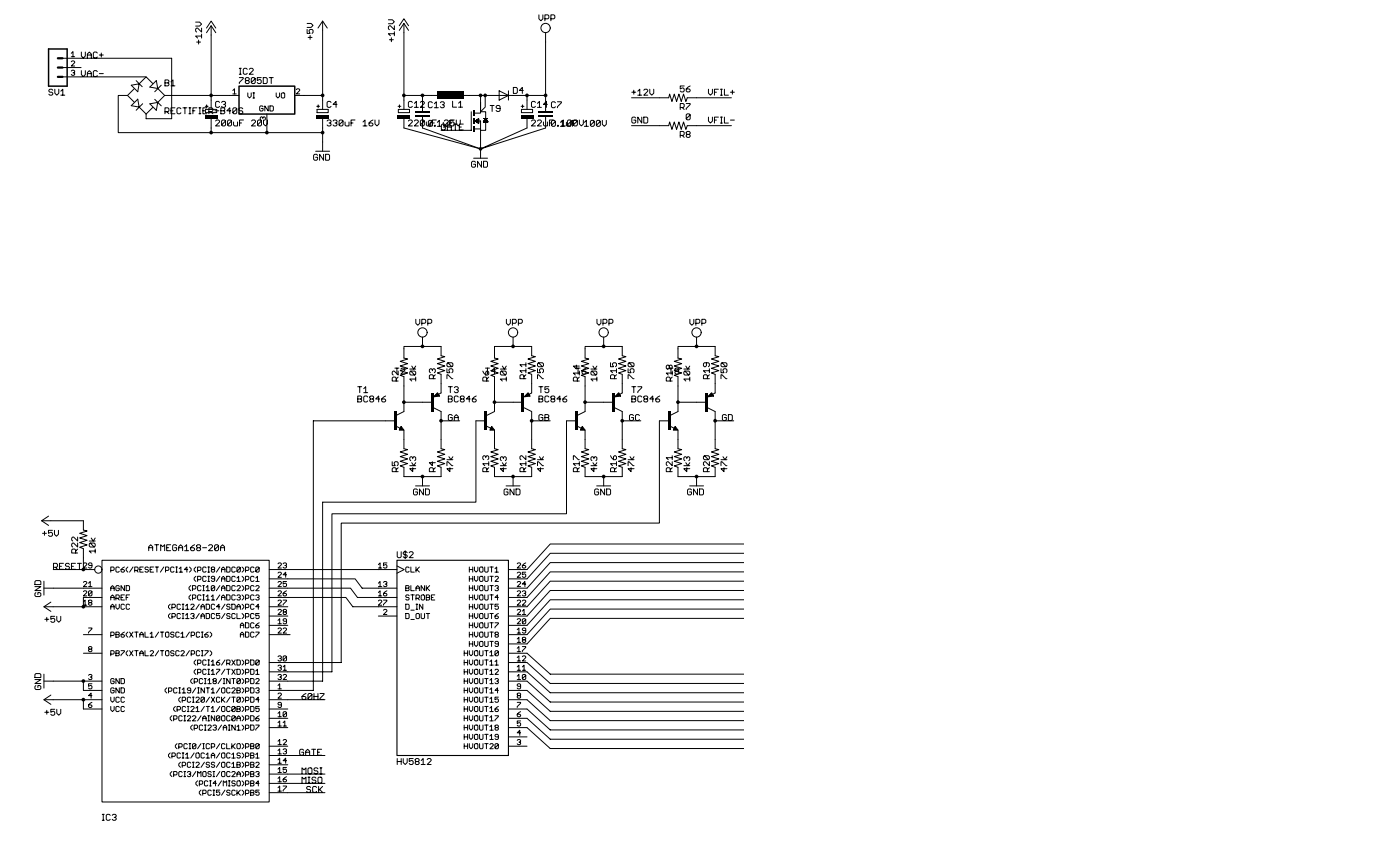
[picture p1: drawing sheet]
<svg xmlns="http://www.w3.org/2000/svg" width="383mm" height="231mm" viewBox="0 0 383 231" stroke-linecap="round" stroke-linejoin="round" font-family="sans-serif">
<g fill="none" stroke="#000" stroke-width=".27">
<path d="M17.1 15.9h29.8v16.5h-7v-1.2M17.1 18.5h5.1M19.5 14.6l.5-.5v1.4M19.5 16.9l.2-.3h.5l.2 .3v.2l-.9 .9h.9M19.5 19.4l.2-.2h.5l.2 .2-.2 .5h-.2M19.5 15.5h.9M20.2 19.9l.2 .2-.2 .5h-.5l-.2-.3M22.2 14.2v1.1l.6 .5 .5-.5v-1.1M22.2 19.3v1.1l.6 .5 .5-.5v-1.1M23.9 15.8v-1l.5-.6 .6 .6v1M23.9 15h1.1M26.6 14.5l-.3-.3h-.5l-.3 .3v1.1l.3 .2h.5l.3-.2"/>
<path d="M26.6 19.6l-.3-.3h-.5l-.3 .3v1.1l.3 .2h.5l.3-.2M27.2 15h1M27.7 14.5v1.1M53.5 6h1.1l.5 .6-.5 .5h-1.1M53.8 11.5h1M54.3 11v1M55.1 9.9h-1.6l.5 .5M55.1 7.7v1.1l-1.1-1.1h-.2l-.3 .2v.6l.3 .3M55.1 9.3v1.1M56.5 8.9l1.2-1.9 1.3 1.9M56.5 7.7l1.2-1.9 1.3 1.9M57.7 7v22.9"/>
<path d="M65.4 18.7h.6M65.7 18.7v1.6M67.6 18.9l-.3-.2h-.5l-.3 .2v1.1l.3 .3h.5l.3-.3M68.2 18.9l.2-.2h.6l.2 .2v.3l-1 1.1h1M84 8v1.1h.8l-.3-.5 .3-.6h.5l.3 .3v.6l-.3 .2M84 6.4h1l.6 .5-.6 .6h-1M84.2 10.2h1.1M84.8 9.7v1.1M86.9 7.7l1.3-1.9 1.3 1.9M88.2 5.8v20.3h-7.6M106.2 5.4h1.1l.5 .5-.5 .6h-1.1M106.5 10.9h1"/>
<path d="M107 10.3v1.1M107.8 9.2h-1.6l.5 .6M107.8 7v1.1l-1.1-1.1-.5 .3v.6l.3 .2M107.8 8.7v1.1M109.2 8.3l1.2-1.9 1.3 1.9M109.2 7l1.2-1.9 1.3 1.9M110.4 6.4v19.7h10.2M147.3 4.1v1l.6 .6 .5-.6v-1M149 5.1h.8l.3-.2v-.6l-.3-.2h-.8v1.6M149.2 8.9v17.2M150.6 5.1h.8l.3-.2v-.6l-.3-.2h-.8v1.6M14.4 24.6l-.2-.2h-.6l-.2 .2 .2 .6h.6l.2 .3-.2 .5h-.6l-.2-.3"/>
<path d="M15 24.4v1.1l.5 .5 .6-.5v-1.1M16.6 24.9l.6-.5v1.6M16.6 26h1.1M17.1 21h22.8M23.9 20.9v-1.1l.5-.5 .6 .5v1.1M23.9 20.1h1.1M27.2 20.1h1M34.9 26.1h-2.6v10.1h55.9v5.1M34.9 26.1l1.8 1.8M35.9 23.3l2.1-.4-.3 2.2zM36.7 24.3l-1.8 1.8M37.2 22l1.7 1.7"/>
<path d="M37.7 27.1l.3 2.2-2.1-.4zM38 29.3l1.9 1.9M39 28.3l-1.8 1.8M41 23.8l1.7-1.8 .4 2.2zM41 28.4l2.1-.4-.4 2.1zM41.8 22.8l-1.9-1.8-1.9 1.9M41.8 29.4l-1.9 1.8M42.3 27.1l1.8 1.8M43.1 24.2l1.9 1.9M44.1 23.3l-1.8 1.8M45 26.1l-1.9 1.9M45 26.1h20.3"/>
<path d="M45.1 30.5h.8l.3-.2v-.6l-.3-.2h-.8v1.6M45.1 21.8h.8l.3 .3-.3 .6 .3 .5-.3 .3h-.8zM45.1 22.7h.8M45.6 30.5l.6 .6M46.7 22.4l.6-.6v1.7M46.7 30.3h.6M46.7 23.5h1.1M47.8 29.5h-1.1v1.6h1.1M49.5 29.7l-.3-.2h-.6l-.2 .2v1.1l.2 .3h.6l.3-.3M50 29.5h1.1M50.6 29.5v1.6M51.7 29.5h.5"/>
<path d="M51.7 31.1h.5M51.9 29.5v1.6M52.7 30.3h.6M53.8 29.5h-1.1v1.6M54.4 29.5h.5M54.4 31.1h.5M54.7 29.5v1.6M55.5 30.3h.5M56.1 29h.8M56.2 29.9h3.1v.9h-3.1zM56.5 28.7l.1 .8h-1.1v1.6h1.1M57.1 30.5h.8l.3-.2v-.6l-.3-.2h-.8v1.6"/>
<path d="M57.7 30.5l.5 .6M57.7 32.4v3.8M58.7 30.3h1.1M58.9 33.1l.3-.3h.6l.2 .3v.2l-1.1 1.1h1.1M60 28l-.2-.3h-.6l-.3 .3v1.1l.3 .2h.6l.2-.2M60.4 29.5h.8l.3 .2-.3 .6 .3 .5-.3 .3h-.8zM60.4 30.3h.8M60.6 28l.3-.3h.5l.3 .5-.6 .3M61.4 28.5l.3 .3-.3 .5h-.5l-.3-.2M61.7 33.1l-1.1 1 .3 .3h.5l.3-.3v-1l-.3-.3h-.5l-.3 .3v1M63.1 30.3h-1.1l.8-.8v1.6M63.3 33.1l-1.1 1 .3 .3h.5l.3-.3v-1l-.3-.3h-.5l-.3 .3v1"/>
<path d="M63.7 24.7l.4-.4v1.4M63.7 25.7h.9M63.9 33.3v.8l.2 .3h.8v-1.1M64.7 29.7l-1 1.1 .2 .3h.6l.2-.3v-1.1l-.2-.2h-.6l-.2 .2v1.1M65.4 21.2h1.1v.3l-1.1 1.1v.2M65.4 20.3h.6M65.5 33.6h.5M66.4 29.7l-.3-.2h-.5l-.3 .2 .3 .6h.5l.3 .2-.3 .6h-.5l-.3-.3M66.6 32.8h-1.1v1.6M67.3 21.2h.6l.2 .3-.2 .5 .2 .6-.2 .2h-.6l-.2-.2 .2-.6-.2-.5zM67.3 22h.6M67.7 25.4v.9l.5 .5 .5-.5v-.9"/>
<path d="M68.8 33.1l.2-.3h.6l.3 .3v.2l-1.1 1.1h1.1M69.2 26.8h.4M69.2 25.4h.4M69.4 25.4v1.4M69.8 21.5l-1.1 1.1 .3 .2h.5l.3-.2v-1.1l-.3-.3h-.5l-.3 .3v1.1M71.4 21.2h-1.1v.8l.6-.3 .5 .3v.6l-.3 .2h-.5l-.3-.2M71.5 33.1l-1.1 1 .3 .3h.5l.3-.3v-1l-.3-.3h-.5l-.3 .3v1M71.8 32.4l-.2-.5-.4 .3v.4l.2 .3M71.8 32.2l.3-.3 .4 .3v.4l-.2 .3M71.9 29.2l-.2-.3h-.5l-.2 .3v.9l.2 .2h.5l.2-.2v-.5h-.4M72 21.2h.8l.3 .3v1.1l-.3 .2h-.8zM72 32.8v1.1l.6 .5 .5-.5v-1.1"/>
<path d="M73 31.2v5M73.3 28.9v1.4l-.9-1.4v1.4M73.6 21.2h1.1M73.8 28.9h.7l.2 .3v.9l-.2 .2h-.7zM74.2 21.2v1.6M75.5 25.4v.9l.5 .5 .4-.5v-.9M76.9 25.6l.2-.2h.5l.2 .2v.9l-.2 .3h-.5l-.2-.3zM81 24.5l.2-.2h.5l.2 .2v.2l-.9 1h.9M86.6 29h.8M86.7 29.9h3v.9h-3zM87 28.7v.7M88.2 26.1v3.8"/>
<path d="M88.2 32.4v3.8M89.4 33.1l.3-.3h.5l.3 .3v.2l-.5 .3M90.2 33.6l.3 .3-.3 .5h-.5l-.3-.3M90.5 28l-.3-.3h-.5l-.3 .3v1.1l.3 .2h.5l.3-.2M91.1 33.1l.2-.3h.6l.2 .5-.5 .3M91.9 33.6l.2 .3-.2 .5h-.6l-.2-.3M92.1 28.5h-1l.8-.8v1.6M93.8 33.1l-1.1 1 .3 .3h.5l.3-.3v-1l-.3-.3h-.5l-.3 .3v1M94.3 33.3v.8l.3 .3h.8v-1.1M96 33.6h.5M97.1 32.8h-1.1v1.6M99.2 33.3l.6-.5v1.6"/>
<path d="M99.2 34.4h1.1M102 32.8l-1.1 .8v.5l.3 .3h.5l.3-.5-.3-.3h-.8M102.5 32.8v1.1l.6 .5 .5-.5v-1.1M108.8 29h.8M108.9 29.9h3.1v.9h-3.1zM109.2 28.7v.7M110.4 32.4v2.6l21 5.7 12.7-5.7v-2.6M110.4 26.1v3.8M111.7 33.1l.2-.3h.6l.2 .3v.2l-1 1.1h1M112.7 28l-.2-.3h-.6l-.2 .3v1.1l.2 .2h.6l.2-.2M113.3 28.2l.5-.5v1.6M113.3 33.1l.3-.3h.5l.3 .3v.2l-1.1 1.1h1.1"/>
<path d="M113.3 29.3h1.1M114.9 28l.3-.3h.5l.3 .3v.2l-1.1 1.1h1.1M115.5 26.1v4.3M115.5 31.9v3.1l15.9 5.7 17.8-5.7v-3.1M116 33.1l-1.1 1 .3 .3h.5l.3-.3v-1l-.3-.3h-.5l-.3 .3v1M116.6 33.3v.8l.2 .3h.8v-1.1M118.2 28.1l-.3-.3h-.5l-.3 .3v1.1l.3 .2h.5l.3-.2M118.2 33.2l-1.1 1 .3 .3h.5l.3-.3v-1l-.3-.3h-.5l-.3 .3v1M118.2 33.6h.5M118.7 34.2h.3v.3h-.3zM118.7 28.3l.6-.5v1.6M118.7 29.4h1.1"/>
<path d="M119.3 32.8h-1.1v1.6M119.6 33.4l.5-.5v1.6M119.6 34.5h1.1M120.4 28.1l.3-.3h.5l.3 .5-.6 .3M121.2 28.6l.3 .3-.3 .5h-.5l-.3-.2M121.2 33.4v.8l.3 .3h.8v-1.1M121.5 33.1l.2-.3h.6l.3 .3v.2l-1.1 1.1h1.1M121.8 34.2l-.3-.3h-.6l-.2 .3v1.1l.2 .2h.6l.3-.2v-.6h-.6M122.3 35.5v-1.1l.5-.5 .6 .5v1.1M122.3 34.7h1.1M122.8 33.7h.6M123.7 27.7v1.6h1.1"/>
<path d="M123.9 32.9h-1.1v1.6M123.9 33.9h1.1M124.2 32.8h-1.1v.8l.6-.3 .5 .3v.5l-.3 .3h-.5l-.3-.3M124.5 33.9v1.6M124.7 32.8v1.1l.6 .5 .5-.5v-1.1M125.4 28.2l.5-.5v1.6M125.4 29.3h1.1M125.6 34.7h.5M125.7 26.1h18.4v3.8M126.7 33.9h-1.1v1.6h1.1M128.8 30.5v5.1h-8.2M129.9 30.9h1.5v-.4h1.4v1.8"/>
<path d="M129.9 33.1l1-.7v1.3zM129.9 33.1h1.5v10.1M129.9 35.2h1.5M130 33.1h.9M130 33h.9M130.1 33.2h.8M130.1 32.9h.8M130.2 33.3h.7M130.2 32.9h.7M130.3 32.8h.6M130.4 33.4h.5M130.4 32.7h.5"/>
<path d="M130.5 33.4h.4M130.5 32.7h.4M130.6 33.5h.3M130.6 32.6h.3M130.7 33.6h.2M130.7 32.6h.2M130.8 33.6h.1M130.8 32.5h.1M131.4 26.1v4.4l1.3-1.2v-3.2M132.1 33.3h1.3M132.2 33.2h1.1M132.3 33.1h1"/>
<path d="M132.3 33h.9M132.4 32.9h.8M132.4 32.9h.7M132.5 32.8h.6M132.5 32.7h.6M132.5 32.7h.5M132.6 32.6h.4M132.6 32.6h.3M132.7 32.5h.2M132.7 32.4h.2M132.8 33.3v2.3h-1.4M132.8 32.3l.6 1h-1.3z"/>
<path d="M134 28.8h1.1M134.5 28.8v1.7M136.5 24.8l2.5 1.3-2.5 1.3zM136.7 29.6h-.8l-.3-.2 .3-.6h.6l.2 .3v1.1l-.2 .3h-.6l-.3-.3M139 24.8v2.6M140.4 23.9h.8l.2 .3v1.1l-.2 .2h-.8zM142.5 29h.8M142.6 29.9h3v.9h-3zM142.9 28.7v.7M143.1 24.7h-1.1l.8-.8v1.6M144.1 26.1h5.1v4.3M145.3 33.1l.3-.3h.5l.3 .3v.2l-1.1 1.1h1.1"/>
<path d="M146.4 28l-.3-.3h-.5l-.3 .3v1.1l.3 .2h.5l.3-.2M146.9 28.2l.6-.5v1.6M146.9 33.1l.3-.3h.6l.2 .3v.2l-1.1 1.1h1.1M146.9 29.3h1.1M148.6 33.3v.8l.3 .3h.8v-1.1M149.7 28.5h-1.1l.8-.8v1.6M150.2 33.6h.6M151.3 32.8h-1.1v1.6M151.9 28.1l-.3-.3h-.6l-.2 .3v1.1l.2 .2h.6l.3-.2M151.9 33.2l-1.1 1 .2 .3h.6l.3-.3v-1l-.3-.3h-.6l-.2 .3v1M152.4 34.2h.3v.3h-.3zM152.4 27.8h1.1v.3l-1.1 1.1v.2"/>
<path d="M153.2 33.4l.6-.5v1.6M153.2 34.5h1.1M153.5 33.3l.5-.5v1.6M153.5 34.4h1.1M154.9 33.4v.8l.2 .3h.8v-1.1M156.2 33.1l-1.1 1 .3 .3h.5l.3-.3v-1l-.3-.3h-.5l-.3 .3v1M156.5 33.7h.5M157.6 32.9h-1.1v1.6M157.9 33.1l-1.1 1 .2 .3h.6l.3-.3v-1l-.3-.3h-.6l-.2 .3v1M158.4 32.8v1.1l.5 .5 .6-.5v-1.1M159.8 33.4l.5-.5v1.6M159.8 34.5h1.1"/>
<path d="M162.5 33.2l-1.1 1 .3 .3h.5l.3-.3v-1l-.3-.3h-.5l-.3 .3v1M164.1 33.2l-1.1 1 .3 .3h.6l.2-.3v-1l-.2-.3h-.6l-.3 .3v1M164.7 32.9v1.1l.5 .5 .6-.5v-1.1M172.7 26.7h10.1l.3-1 .6 2 .6-2 .7 2 .6-2 .7 2 .6-2 .6 2 .4-1h12.1M172.7 34.3h10.1l.3-1 .6 2.1 .6-2.1 .7 2.1 .6-2.1 .7 2.1 .6-2.1 .6 2.1 .4-1.1h12.1M172.7 25.2h1.1M173.3 24.6v1.1M173.8 32.3l-.2-.3h-.6l-.3 .3v1.1l.3 .2h.6l.2-.2v-.6h-.5M174.4 24.9l.5-.5v1.6M174.4 26h1.1M175.5 32v1.6l-1.1-1.6v1.6M176 32h.8l.3 .3v1.1l-.3 .2h-.8z"/>
<path d="M176 24.6l.3-.2h.5l.3 .2v.3l-1.1 1.1h1.1M177.7 24.4v1.1l.5 .5 .5-.5v-1.1M186 29.4h.8l.3-.3v-.5l-.3-.3h-.8v1.6M186 37h.8l.3-.3v-.5l-.3-.3h-.8v1.6M186.5 29.4l.6 .5M186.5 37l.6 .5M187.1 23.5h-1.1v.8l.5-.3 .6 .3v.5l-.3 .3h-.6l-.2-.3M187.6 28.3h1.1v.3l-1.1 1v.3M187.6 36.2l.3-.3h.5l.3 .3-.3 .5 .3 .6-.3 .2h-.5l-.3-.2 .3-.6zM187.9 36.7h.5M188.7 23.5l-1.1 .8v.5l.3 .3h.5l.3-.5-.3-.3h-.8M188.7 31.4l-1.1 1.1 .3 .2h.5l.3-.2v-1.1l-.3-.3h-.5l-.3 .3v1.1"/>
<path d="M193.7 24.4v1.1l.5 .5 .6-.5v-1.1M193.7 32v1.1l.5 .5 .6-.5v-1.1M195.3 32.8h.6M195.3 25.2h.6M196.4 24.4h-1.1v1.6M196.4 32h-1.1v1.6M197 26h.5M197 33.6h.5M197 24.4h.5M197 32h.5M197.2 24.4v1.6M197.2 32v1.6"/>
<path d="M198.1 24.4v1.6h1M198.1 32v1.6h1M199.7 32.8h1.1M199.7 25.2h1.1M200.2 24.6v1.1M86.3 41.3h3.8M86.8 42.4l-.2-.2h-.6l-.3 .2v1.1l.3 .3h.6l.2-.3v-.5h-.5M88.5 42.2v1.6l-1.1-1.6v1.6M89 42.2h.8l.3 .2v1.1l-.3 .3h-.8zM129.5 43.2h3.8M130 44.3l-.3-.2h-.5l-.3 .2v1.1l.3 .3h.5l.3-.3v-.5h-.5M131.6 44.1v1.6l-1-1.6v1.6"/>
<path d="M132.2 44.1h.8l.3 .2v1.1l-.3 .3h-.8zM113.7 87.2v1.1l.5 .6 .6-.6v-1.1M115.3 88.3h.8l.3-.2v-.6l-.3-.3h-.8v1.7M115.5 92.1v2.6M117 88.3h.8l.2-.2v-.6l-.2-.3h-.8v1.7M122.5 99.1l1 1.1 .3-.3v-.5l-.3-.3h-1l-.3 .3v.5l.3 .3h1M138.4 87.2v1.1l.6 .6 .5-.6v-1.1M140.1 88.3h.8l.3-.2v-.6l-.3-.3h-.8v1.7M140.3 92.1v2.6M141.7 88.3h.8l.3-.2v-.6l-.3-.3h-.8v1.7M143.8 99.7h-1.6l.5 .5M143.8 99.1v1.1"/>
<path d="M147.2 99.1l1.1 1.1 .3-.3v-.5l-.3-.3h-1.1l-.2 .3v.5l.2 .3h1.1M157.6 99.8v1l-.8-.8h1.6M163.2 87.2v1.1l.6 .6 .5-.6v-1.1M164.9 88.3h.8l.2-.2v-.6l-.2-.3h-.8v1.7M165 92.1v2.6M166.5 88.3h.8l.3-.2v-.6l-.3-.3h-.8v1.7M166.9 99.1v1.1h.8l-.2-.5 .2-.6h.6l.2 .3v.5l-.2 .3M172 99.1l1.1 1.1 .2-.3v-.5l-.2-.3h-1.1l-.3 .3v.5l.3 .3h1.1M182.4 99.8l.6 .2 .5-.2 .3 .2v.6l-.3 .2-.5-.2-.6 .2-.2-.2v-.6zM188.6 87.2v1.1l.6 .6 .5-.6v-1.1M190.3 88.3h.8l.2-.2v-.6l-.2-.3h-.8v1.7M190.4 92.1v2.6"/>
<path d="M191.9 88.3h.8l.3-.2v-.6l-.3-.3h-.8v1.7M193.1 99.1v.8l-.2 .3-.6-.3v-.5l.3-.3h1.1l.2 .3v.5l-.2 .3M197.4 99.1l1.1 1.1 .2-.3v-.5l-.2-.3h-1.1l-.3 .3v.5l.3 .3h1.1M97.8 108.2h.8l.3 .3-.3 .5 .3 .6-.3 .2h-.8zM97.8 105.7h1.1M97.8 109h.8M98.4 105.7v1.6M99.4 106.2l.6-.5v1.6M99.4 107.3h1.1M100.5 108.5l-.2-.3h-.6l-.3 .3v1.1l.3 .2h.6l.2-.2M101.1 108.5l.3-.3h.5l.3 .3-.3 .5 .3 .6-.3 .2h-.5l-.3-.2 .3-.6zM101.4 109h.5"/>
<path d="M103.8 109h-1.1l.8-.8v1.6M105.4 108.2l-1 .8v.6l.2 .2h.6l.2-.5-.2-.3h-.8M107.9 115h-22.2v73.6h-12.1M108 100.6h1.1M108.2 116.4l1.2 .6M108.3 104.1v-.8l-.3-.3h-.5l-.3 .3v.8h1.7M108.5 100.6v1.6M108.9 101.4v1.1l-1.1-1.1-.6 .3v.5l.3 .3M108.9 103l-.6 .6M109.6 100.8l.3-.2h.5l.3 .2v.3l-1.1 1.1h1.1M109.7 116.5l.7 1h-1.2zM109.7 117l.1 .3h-.4l.3-.5 .5 .6h-.8"/>
<path d="M110.4 109.9h7.7M112 100.8h1.7M112.3 101.4l1.1 1.1 .3-.3v-.5l-.3-.3h-1.1l-.3 .3v.5l.3 .3h1.1M112.6 100l.5 .8 .6-.8M113.7 103.6h-1.7l.6 .5M113.7 103v1.1M118.2 101.3l-.3-.5h-.2l-.3 .2v.6l.3 .2M118.2 101l.3-.2 .5 .2v.6l-.3 .2M118.5 103.5v-.8l-.3-.3h-.5l-.3 .3v.8h1.6M118.6 111.4l2 1v2.6M119 102.4l-.5 .5M119.6 108h-.4l.4-.3 .2 .4-1 .2 .8-.8 .4 .6"/>
<path d="M119.6 107.3l.5 .9-1.5 .2zM119.9 107.8l.7-.4v-5.1l-1-.4 2-.6-2-.7 2-.6-2-.6 2-.7-2-.6 2-.6-1-.3v-2.5h-10.2v3.1l1 .3-2 .6 2 .7-2 .6 2 .6-2 .7 2 .6-2 .6 1 .4v9.5l-2 1.1M122.2 103.5v-1.1h.3l1 1.1h.3M122.2 100.8v1h.8l-.3-.5 .3-.5h.5l.3 .2v.6l-.3 .2M122.6 108.2h.8l.3 .3-.3 .5 .3 .6-.3 .2h-.8zM122.6 105.7h1.1M122.6 109h.8M123.1 105.7v1.6M123.7 113.5l-.3-.2h-.6l-.2 .2v1.1l.2 .3h.6l.3-.3v-.5h-.6M124.2 105.9l.3-.2h.5l.3 .5-.5 .3M124.2 114.9v-1.1l.6-.5 .5 .5v1.1M124.2 114.1h1.1"/>
<path d="M125 106.5l.3 .2-.3 .6h-.5l-.3-.3M125.3 108.5l-.3-.3h-.5l-.3 .3v1.1l.3 .2h.5l.3-.2M125.7 115h-5.1v7.6l1 .3-2 .6 2 .6-2 .7 2 .6-2 .6 2 .7-2 .6 1 .4v2.5h-10.2v-2.5l-1-.4 2-.6-2-.7 2-.6-2-.6 2-.7-2-.6 2-.6-1-.3v-5.1M125.8 108.5l.3-.3h.6l.2 .3-.2 .5 .2 .6-.2 .2h-.6l-.3-.2 .3-.6zM126.1 109h.6M128.6 109h-1.1l.8-.8v1.6M130.2 108.2l-1.1 .8v.6l.3 .2h.5l.3-.5-.3-.3h-.8M132 101.4l.8 1.1h.6l.2-.3v-.5l-.5-.3-.3 .3v.8M132.7 115h-2.6v22.2h-41.9v48.9h-14.6M132.7 100.6h1.1M133 116.4l1.2 .6M133.1 104.1v-.8l-.3-.3h-.5l-.3 .3v.8h1.6"/>
<path d="M133.3 100.6v1.6M133.6 103l-.5 .6M134.4 116.5l.8 1h-1.3zM134.4 117l.2 .3h-.4l.2-.5 .5 .6h-.7M135.2 109.9h7.6M135.5 101.4h-1.1l.8-.8v1.6M136.8 100.8h1.6M137.1 101.4l1.1 1.1 .2-.3v-.5l-.2-.3h-1.1l-.3 .3v.5l.3 .3h1.1M137.3 100l.6 .8 .5-.8M138.4 103.6h-1.6l.5 .5M138.4 103v1.1M143.2 103.5v-.8l-.2-.3h-.6l-.2 .3v.8h1.6"/>
<path d="M143.3 111.4l2.1 1v2.6M143.8 101.3h-1.6l.5 .5M143.8 102.4l-.6 .5M143.8 100.8v1M144.3 108h-.3l.3-.3 .3 .4-1 .2 .7-.8 .4 .6M144.4 107.3l.5 .9-1.6 .2zM144.6 107.8l.8-.4v-5.1l-1.1-.4 2.1-.6-2.1-.7 2.1-.6-2.1-.6 2.1-.7-2.1-.6 2.1-.6-1-.3v-2.5h-10.2v3.1l1 .3-2 .6 2 .7-2 .6 2 .6-2 .7 2 .6-2 .6 1 .4v9.5l-2 1.1M147 103.5v-1.1h.2l1.1 1.1h.3M147 100.8v1h.8l-.3-.5 .3-.5h.5l.3 .2v.6l-.3 .2M147.3 108.2h.9l.2 .3-.2 .5 .2 .6-.2 .2h-.9zM147.3 105.7h1.1M147.3 109h.9"/>
<path d="M147.9 105.7v1.6M148.4 113.5l-.2-.2h-.6l-.3 .2v1.1l.3 .3h.6l.2-.3v-.5h-.5M149 113.3h.8l.3 .2-.3 .6 .3 .5-.3 .3h-.8zM149 114.1h.8M150.1 105.7h-1.1v.8l.5-.3 .6 .3v.5l-.3 .3h-.6l-.2-.3M150.1 108.5l-.3-.3h-.6l-.2 .3v1.1l.2 .2h.6l.3-.2M150.4 115h-5v7.6l1 .3-2.1 .6 2.1 .6-2.1 .7 2.1 .6-2.1 .6 2.1 .7-2.1 .6 1.1 .4v2.5h-10.2v-2.5l-1-.4 2-.6-2-.7 2-.6-2-.6 2-.7-2-.6 2-.6-1-.3v-5.1M150.6 108.5l.3-.3h.5l.3 .3-.3 .5 .3 .6-.3 .2h-.5l-.3-.2 .3-.6zM150.9 109h.5M153.3 109h-1l.8-.8v1.6M155 108.2l-1.1 .8v.6l.3 .2h.5l.3-.5-.3-.3h-.8M157.4 115h-2.5v25.4h-64.2v43.2h-17.1"/>
<path d="M157.5 100.6h1.1M157.7 116.4l1.3 .6M157.8 104.1v-.8l-.2-.3h-.6l-.2 .3v.8h1.6M158 100.6v1.6M158.4 101.9h-1.6l.5 .6M158.4 103l-.6 .6M158.4 101.4v1.1M159.2 116.5l.8 1h-1.3zM159.2 117l.1 .3h-.4l.3-.5 .5 .6h-.8M160 109.9h7.6M160.2 100.6l-1.1 .8v.5l.3 .3h.5l.3-.3-.3-.5h-.8M161.6 100.8h1.6"/>
<path d="M161.8 101.4l1.1 1.1 .3-.3v-.5l-.3-.3h-1.1l-.2 .3v.5l.2 .3h1.1M162.1 100l.5 .8 .6-.8M163.2 103.6h-1.6l.5 .5M163.2 103v1.1M168 103.5v-.8l-.3-.3h-.5l-.3 .3v.8h1.6M168.1 111.4l2 1v2.6M168.5 101.3h-1.6l.6 .5M168.5 102.4l-.5 .5M168.5 100.8v1M169.1 108h-.4l.4-.3 .3 .4-1.1 .2 .8-.8 .4 .6M169.2 107.3l.5 .9-1.6 .2zM169.4 107.8l.7-.4v-5.1l-1-.4 2-.6-2-.7 2-.6-2-.6 2-.7-2-.6 2-.6-1-.3v-2.5h-10.1v3.1l1 .3-2.1 .6 2.1 .7-2.1 .6 2.1 .6-2.1 .7 2.1 .6-2.1 .6 1.1 .4v9.5l-2.1 1.1"/>
<path d="M171.7 103.5v-1.1h.3l1.1 1.1h.2M171.7 100.8v1h.8l-.2-.5 .2-.5h.6l.2 .2v.6l-.2 .2M172.7 108.2h.9l.2 .3-.2 .5 .2 .6-.2 .2h-.9zM172.7 105.7h1.1M172.7 109h.9M173.2 113.5l-.3-.2h-.5l-.3 .2v1.1l.3 .3h.5l.3-.3v-.5h-.6M173.3 105.7v1.6M174.4 105.7h1.1v.2l-1.1 1.1v.3M174.8 113.5l-.2-.2h-.6l-.3 .2v1.1l.3 .3h.6l.2-.3M175.2 115h-5.1v7.6l1 .3-2 .6 2 .6-2 .7 2 .6-2 .6 2 .7-2 .6 1 .4v2.5h-10.1v-2.5l-1.1-.4 2.1-.6-2.1-.7 2.1-.6-2.1-.6 2.1-.7-2.1-.6 2.1-.6-1-.3v-5.1M175.5 108.5l-.3-.3h-.6l-.2 .3v1.1l.2 .2h.6l.3-.2M176 108.5l.3-.3h.5l.3 .3-.3 .5 .3 .6-.3 .2h-.5l-.3-.2 .3-.6z"/>
<path d="M176.3 109h.5M178.7 109h-1l.8-.8v1.6M180.4 108.2l-1.1 .8v.6l.3 .2h.5l.3-.5-.3-.3h-.8M182.8 115h-2.5v27.9h-87v38.1h-19.7M182.9 100.6h1.1M183 100v.6M183.1 116.4l1.3 .6M183.2 104.1v-.8l-.2-.3h-.6l-.2 .3v.8h1.6M183.4 100.6v1.6M183.8 101.9h-1.6l.5 .6M183.8 103l-.6 .6M183.8 101.4v1.1"/>
<path d="M184.6 116.5l.8 1h-1.3zM184.6 117l.1 .3h-.4l.3-.5 .5 .6h-.8M184.8 100.6h.5l.3 .2-.3 .6 .3 .5-.3 .3h-.5l-.3-.3 .3-.5-.3-.6zM184.8 101.4h.5M185.4 109.9h7.6M187 100.8h1.6M187.2 101.4l1.1 1.1 .3-.3v-.5l-.3-.3h-1.1l-.2 .3v.5l.2 .3h1.1M187.5 100l.5 .8 .6-.8M188.6 103.6h-1.6l.5 .5M188.6 103v1.1M193.4 103.5v-.8l-.3-.3h-.5l-.3 .3v.8h1.6M193.5 111.4l2 1v2.6"/>
<path d="M193.9 101.3h-1.6l.6 .5M193.9 102.4l-.5 .5M193.9 100.8v1M194.5 108h-.4l.4-.3 .3 .4-1.1 .2 .8-.8 .4 .6M194.6 107.3l.5 .9-1.6 .2zM194.8 107.8l.7-.4v-5.1l-1-.4 2-.6-2-.7 2-.6-2-.6 2-.7-2-.6 2-.6-1-.3v-2.5h-10.1v3.1l1 .3-2.1 .6 2.1 .7-2.1 .6 2.1 .6-2.1 .7 2.1 .6-2.1 .6 1.1 .4v9.5l-2.1 1.1M197.1 103.5v-1.1h.3l1.1 1.1h.2M197.1 100.8v1h.8l-.2-.8 .2-.2h.6l.2 .2v.6l-.2 .2M198.6 113.5l-.3-.2h-.5l-.3 .2v1.1l.3 .3h.5l.3-.3v-.5h-.6M199.1 113.3h.9l.2 .2v1.1l-.2 .3h-.9zM200.6 115h-5.1v7.6l1 .3-2 .6 2 .6-2 .7 2 .6-2 .6 2 .7-2 .6 1 .4v2.5h-10.1v-2.5l-1.1-.4 2.1-.6-2.1-.7 2.1-.6-2.1-.6 2.1-.7-2.1-.6 2.1-.6-1-.3v-5.1M107.2 126.2v1h.8l-.2-.5 .2-.5h.6l.3 .2v.6l-.3 .2"/>
<path d="M108.3 128.9v-.8l-.3-.3h-.5l-.3 .3v.8h1.7M108.9 127.8l-.6 .5M112 127.2h1.7M112.6 126.4l.5 .8 .6-.8M112.8 127.8v1.1l-.8-.8h1.7M112.8 125.3l-.2-.5h-.3l-.3 .3v.5l.3 .3M112.8 125.1l.3-.3 .6 .3v.5l-.3 .3M113.6 132.8h3.8M114.1 133.9l-.2-.3h-.6l-.3 .3v1.1l.3 .2h.6l.2-.2v-.6h-.5M115.5 130.2v2.6M115.8 133.6v1.6l-1.1-1.6v1.6M116.3 133.6h.8l.3 .3v1.1l-.3 .2h-.8z"/>
<path d="M118.2 126.2v1l-.8-.8h1.6M118.5 128.9v-.8l-.3-.3h-.5l-.3 .3v.8h1.6M119 127.8l-.5 .5M122.2 127.2v-1h.3l1 1h.3M122.2 125.6h1.6M122.7 124.8l.6 .8 .5-.8M123 127.8v1.1l-.8-.8h1.6M132.8 125.1v-.3l-.5-.3-.3 .3v.5l.3 .3M132.8 124.8l.3-.3 .5 .3v.5l-.2 .3M133.1 128.9v-.8l-.3-.3h-.5l-.3 .3v.8h1.6M133.6 126.7h-1.6l.5 .5M133.6 127.8l-.5 .5"/>
<path d="M133.6 126.2v1M136.8 127.2h1.6M137.3 126.4l.6 .8 .5-.8M137.6 127.8v1.1l-.8-.8h1.6M137.6 125.3l-.3-.5h-.2l-.3 .3v.5l.3 .3M137.6 125.1l.3-.3 .5 .3v.5l-.2 .3M138.4 132.8h3.8M138.9 133.9l-.3-.3h-.5l-.3 .3v1.1l.3 .2h.5l.3-.2v-.6h-.5M140.3 130.2v2.6M140.5 133.6v1.6l-1-1.6v1.6M141.1 133.6h.8l.3 .3v1.1l-.3 .2h-.8zM143.2 128.9v-.8l-.2-.3h-.6l-.2 .3v.8h1.6"/>
<path d="M143.8 126.7h-1.6l.5 .5M143.8 124.5v1.1l-1.1-1.1-.5 .3v.5l.2 .3M143.8 126.2v1M143.8 127.8l-.6 .5M147 127.2v-1h.2l1.1 1h.3M147 125.6h1.6M147.5 124.8l.5 .8 .6-.8M147.8 127.8v1.1l-.8-.8h1.6M156.8 125.6v-1.1h.2l1.1 1.1h.3M157.8 128.9v-.8l-.2-.3h-.6l-.2 .3v.8h1.6M158.4 126.7h-1.6l.5 .5M158.4 126.2v1"/>
<path d="M158.4 127.8l-.6 .5M161.6 127.2h1.6M162.1 126.4l.5 .8 .6-.8M162.4 127.8v1.1l-.8-.8h1.6M162.4 125.3l-.3-.5h-.3l-.2 .3v.5l.2 .3M162.4 125.1l.2-.3 .6 .3v.5l-.3 .3M163.1 132.8h3.8M163.7 133.9l-.3-.3h-.6l-.2 .3v1.1l.2 .2h.6l.3-.2v-.6h-.6M165 130.2v2.6M165.3 133.6v1.6l-1.1-1.6v1.6M165.9 133.6h.8l.2 .3v1.1l-.2 .2h-.8zM166.9 124.5l.8 1.1h.6l.2-.3v-.5l-.5-.3-.3 .3v.8"/>
<path d="M168 128.9v-.8l-.3-.3h-.5l-.3 .3v.8h1.6M168.5 126.7h-1.6l.6 .5M168.5 126.2v1M168.5 127.8l-.5 .5M171.7 127.2v-1h.3l1.1 1h.2M171.7 125.6h1.6M172.3 124.8l.5 .8 .5-.8M172.5 127.8v1.1l-.8-.8h1.6M183.2 128.9v-.8l-.2-.3h-.6l-.2 .3v.8h1.6M183.8 126.2v1l-1.1-1-.5 .2v.6l.2 .2M183.8 125.1h-1.6l.5 .5M183.8 124.5v1.1"/>
<path d="M183.8 127.8l-.6 .5M187 127.2h1.6M187.5 126.4l.5 .8 .6-.8M187.8 127.8v1.1l-.8-.8h1.6M187.8 125.3l-.3-.5h-.3l-.2 .3v.5l.2 .3M187.8 125.1l.2-.3 .6 .3v.5l-.3 .3M188.5 132.8h3.8M189.1 133.9l-.3-.3h-.6l-.2 .3v1.1l.2 .2h.6l.3-.2v-.6h-.6M190.4 130.2v2.6M190.7 133.6v1.6l-1.1-1.6v1.6M191.3 133.6h.8l.2 .3v1.1l-.2 .2h-.8zM192.6 124.5l1.1 1.1 .2-.3v-.5l-.2-.3h-1.1l-.3 .3v.5l.3 .3h1.1"/>
<path d="M193.4 128.9v-.8l-.3-.3h-.5l-.3 .3v.8h1.6M193.9 126.2v1l-1-1-.6 .2v.6l.3 .2M193.9 127.8l-.5 .5M197.1 127.2v-1h.3l1.1 1h.2M197.1 125.6h1.6M197.7 124.8l.5 .8 .5-.8M197.9 127.8v1.1l-.8-.8h1.6M9.8 158.6h1.1l.3 .3v.8h-1.7v-.8zM11.4 142.3h11.4v2.5l1 .3-2 .6 2 .7-2 .6 2 .6-2 .7 2 .6-2 .6 1 .4v5.7M11.6 145.7h1.1M12 158.8v3.8M12.2 145.2v1.1"/>
<path d="M13.3 141l-1.9 1.3 1.9 1.3M14.3 144.9h-1v.8l.8-.3 .2 .3v.6l-.2 .2h-.6l-.2-.2M14.5 155.6h11.4M14.6 155h.8l.3-.3v-.5l-.3-.3h-.8v1.6M14.9 144.9v1.1l.5 .5 .6-.5v-1.1M15.2 155l.5 .5M16.3 154.7h.5M17.3 153.9h-1v1.6h1M19 154.2l-.3-.3h-.5l-.3 .6 .3 .2h.5l.3 .6-.3 .2h-.5l-.3-.2M19.5 154.7h.6M20.6 153.9h-1.1v1.6h1.1M20.7 151.1v-.8l-.3-.3h-.5l-.3 .3v.8h1.6"/>
<path d="M21.2 153.9h1.1M21.2 148.4v1.1l-1.1-1.1-.5 .2v.6l.3 .3M21.2 146.7v1.1l-1.1-1.1-.5 .3v.6l.3 .2M21.2 150l-.5 .6M21.7 153.9v1.6M22.8 159.1l.2-.2h.5l.2 .2v.3l-.9 .9h.9M22.8 154l.2-.2h.5l.2 .2v.3l-.9 .9h.9M24.2 159.4l.5-.5v1.4M24.4 147.8h1.6M24.7 148.4l1.1 1.1 .2-.3v-.6l-.2-.2h-1.1l-.3 .2v.6l.3 .3h1.1M24.9 147l.6 .8 .5-.8M25.1 154.5h-.7l-.2-.2 .2-.5h.5l.2 .2v1l-.2 .2h-.5l-.2-.2"/>
<path d="M26 150.6h-1.6l.5 .5M26 150v1.1M27.9 153.1h45.7v66h-45.7zM30.3 155.9h.7l.2-.3v-.4l-.2-.3h-.7v1.4M32.6 155.2l-.2-.3h-.5l-.2 .3v.9l.2 .2h.5l.2-.2M34 154.9l-.9 .7v.5l.2 .2h.5l.2-.4-.2-.3h-.7M35 154.9l-.5 .5v.5l.5 .4M36.4 154.9l-1 1.4M36.8 155.9h.7l.3-.3v-.4l-.3-.3h-.7v1.4M37.3 155.9l.5 .4M38.2 155.6h.5M39.2 154.9h-1v1.4h1"/>
<path d="M40.6 155.2l-.3-.3h-.4l-.3 .3 .3 .4h.4l.3 .3-.3 .4h-.4l-.3-.2M40.7 150.5v-1.1l.5-.6 .5 .6v1.1M40.7 149.7h1M41 155.6h.5M42 154.9h-1v1.4h1M42.3 148.8h1.1M42.4 154.9h1M42.8 148.8v1.7M42.9 154.9v1.4M43.9 150.5v-1.7l.6 .6 .5-.6v1.7M44.8 154.9l-1 1.4M45.3 155.9h.6l.3-.3v-.4l-.3-.3h-.6v1.4"/>
<path d="M45.6 149.7h.5M46.7 148.8h-1.1v1.7h1.1M47.6 155.2l-.2-.3h-.5l-.2 .3v.9l.2 .2h.5l.2-.2M48.1 154.9h.4M48.1 156.3h.4M48.3 154.9v1.4M48.3 149.1l-.3-.3h-.5l-.3 .3v1.1l.3 .3h.5l.3-.3v-.5h-.6M48.8 150.5v-1.1l.6-.6 .5 .6v1.1M48.8 149.7h1.1M49 155.4l.5-.5v1.4M49 156.3h.9M50.5 149.4l.5-.6v1.7"/>
<path d="M50.5 150.5h1.1M51.3 155.6h-.9l.7-.7v1.4M51.8 154.9l.5 .5v.5l-.5 .4M53.2 148.8l-1.1 .9v.5l.3 .3h.5l.3-.6-.3-.2h-.8M53.6 157.5l-.5 .4v.5l.5 .5M53.6 154.9l-.5 .5v.5l.5 .4M53.8 149.1l.2-.3h.6l.2 .3-.2 .6 .2 .5-.2 .3h-.6l-.2-.3 .2-.5zM54 158.4h.7l.3-.2v-.5l-.3-.2h-.7v1.4M54 155.9h.7l.3-.3v-.4l-.3-.3h-.7v1.4M54 149.7h.6M55.4 149.7h1.1M56.4 157.7l-.3-.2h-.4l-.3 .2v.9l.3 .3h.4l.3-.3"/>
<path d="M56.4 155.2l-.3-.3h-.4l-.3 .3v.9l.3 .2h.4l.3-.2M56.8 154.9h.5M56.8 156.3h.5M56.8 157.5h.5M56.8 158.9h.5M57 149.1l.3-.3h.5l.3 .3v.3l-1.1 1.1h1.1M57.1 154.9v1.4M57.1 157.5v1.4M57.8 155.2l.2-.3h.5l.2 .3-.2 .4 .2 .5-.2 .2h-.5l-.2-.2 .2-.5zM58 155.6h.5M58.7 158.2h-.7l-.2-.3 .2-.4h.5l.2 .2v.9l-.2 .3h-.5l-.2-.3M59.8 149.1l-1.1 1.1 .2 .3h.6l.3-.3v-1.1l-.3-.3h-.6l-.2 .3v1.1"/>
<path d="M60.1 157.5l-.9 1.4M60.1 154.9l-.9 1.4M60.3 150.5v-1.1l.5-.6 .6 .6v1.1M60.3 149.7h1.1M60.6 158.9v-1l.4-.4 .5 .4v1M60.6 156.3v-.9l.4-.5 .5 .5v.9M60.6 155.6h.9M60.6 158.2h.9M62 157.5h.7l.2 .2v.9l-.2 .3h-.7zM62 154.9h.7l.2 .3v.9l-.2 .2h-.7zM64.3 157.7l-.2-.2h-.5l-.2 .2v.9l.2 .3h.5l.2-.3M64.3 155.2l-.2-.3h-.5l-.2 .3v.9l.2 .2h.5l.2-.2"/>
<path d="M64.8 157.9l.4-.4v1.4M64.8 158.9h.9M65.7 155.2l-.9 .9 .2 .2h.5l.2-.2v-.9l-.2-.3h-.5l-.2 .3v.9M66.2 157.5l.4 .4v.5l-.4 .5M66.2 154.9l.4 .5v.5l-.4 .4M67.1 158.4h.7l.3-.2v-.5l-.3-.2h-.7v1.4M67.1 155.9h.7l.3-.3v-.4l-.3-.3h-.7v1.4M69.5 157.7l-.3-.2h-.4l-.3 .2v.9l.3 .3h.4l.3-.3M69.5 155.2l-.3-.3h-.4l-.3 .3v.9l.3 .2h.4l.3-.2M69.9 157.9l.5-.4v1.4M69.9 158.9h1M70.9 155.2l-1 .9 .3 .2h.4l.3-.2v-.9l-.3-.3h-.4l-.3 .3v.9"/>
<path d="M73.6 158.2h23.5l1.9 2.5h9.5M73.6 155.6h34.9M76 159.1l.2-.2h.5l.2 .2v.3l-.9 .9h.9M76 156.6l.2-.3h.5l.2 .3v.2l-.9 .9h.9M76 154l.2-.2h.5l.2 .2v.3l-.9 .9h.9M77.4 154l.2-.2h.5l.2 .2v.3l-.4 .2M78.1 154.5l.2 .2-.2 .5h-.5l-.2-.2M78.3 158.9h-.9v.7l.5-.2 .4 .2v.4l-.2 .3h-.5l-.2-.3M78.3 157h-.9l.7-.7v1.4M103.4 154.3l.5-.5v1.4M103.4 159.4l.5-.5v1.4M103.4 155.2h1"/>
<path d="M104.9 159.1l.2-.2h.5l.2 .2v.3l-.5 .2M105.6 159.6l.2 .2-.2 .5h-.5l-.2-.3M105.8 153.8h-.9v.7l.4-.2 .5 .2v.5l-.2 .2h-.5l-.2-.2M108.5 154.6l2 1-2 1M108.6 150.7v1.4l.3 .3h.5l.3-.3v-1.4M110.8 150.5v2.1M111.3 151l-.2-.3h-.6l-.3 .6 .3 .3h.6l.2 .5-.2 .3h-.6l-.3-.3M111.9 155.2l-.3-.3h-.4l-.3 .3v.9l.3 .2h.4l.3-.2M111.9 151l.2-.3h.6l.3 .3v.3l-1.1 1.1h1.1M112.3 154.9v1.4h1M113.7 154.9v1.4M114 155.6l.7 .7"/>
<path d="M114.7 154.9l-1 1M128.3 155.6h.9M128.3 154.9v1.4M128.3 157.5v1.4M128.3 158.2h.9M129.2 154.9v1.4M129.2 157.5v1.4M129.7 154.9v1l.5 .4 .4-.4v-1M129.7 157.5v.9l.5 .5 .4-.5v-.9M131.1 155.2l.3-.3h.4l.3 .3v.9l-.3 .2h-.4l-.3-.2zM131.1 157.7l.3-.2h.4l.3 .2v.9l-.3 .3h-.4l-.3-.3zM132.5 154.9v1.2l.3 .2h.4l.3-.2v-1.2"/>
<path d="M132.5 157.5v1.1l.3 .3h.4l.3-.3v-1.1M133.9 154.9h1M133.9 157.5h1M134.4 154.9v1.4M134.4 157.5v1.4M135.3 155.4l.5-.5v1.4M135.3 157.7l.3-.2h.4l.3 .2v.2l-1 1h1M135.3 156.3h1M141.4 154l.2-.2h.5l.2 .2v.3l-.9 .9h.9M141.4 156.6l.2-.3h.5l.2 .3v.2l-.9 .9h.9M141.4 159.1l.2-.2h.5l.2 .2v.3l-.9 .9h.9M143.7 153.8l-.9 .7v.5l.2 .2h.5l.2-.5-.2-.2h-.7"/>
<path d="M143.7 156.3h-.9v.7l.5-.2 .4 .2v.5l-.2 .2h-.5l-.2-.2M143.7 159.6h-.9l.7-.7v1.4M203.2 148.6h-52.8l-6.3 7h-5.1M203.2 151.2h-52.8l-6.3 7h-5.1M203.2 153.7h-52.8l-6.3 7h-5.1M203.2 156.3h-52.8l-6.3 6.9h-5.1M203.2 158.8h-52.8l-6.3 7h-5.1M9.5 160.3h1.7l-1.7 1.1h1.7M9.8 161.9l-.3 .3v.5l.3 .3h1.1l.3-.3v-.5l-.3-.3h-.5v.6M12 160.7h15.9M12.3 169.2h1M12.8 168.7v1.1"/>
<path d="M13.9 164.5l-1.9 1.3 1.9 1.3M15 168.4h-1.1v.8l.5-.3 .6 .3v.6l-.3 .2h-.5l-.3-.2M15.5 168.4v1.1l.6 .5 .5-.5v-1.1M22.8 165.8h5.1M22.8 173.4h5.1M22.8 178.5h5.1M22.8 161.7l.2-.3h.5l.2 .3v.2l-.9 .9h.9M22.8 164.4l.5-.4v1.4M22.8 165.4h.9M24.2 164.2l.2-.2h.5l.2 .2-.2 .5 .2 .4-.2 .3h-.5l-.2-.3 .2-.4zM24.2 160.3h.9M24.2 176.9l.2-.2h.5l.2 .2-.2 .5 .2 .4-.2 .3h-.5l-.2-.3 .2-.4z"/>
<path d="M24.2 171.6h.9l-.9 1.4M24.4 177.4h.5M24.4 164.7h.5M25.1 161.7l-.9 .9 .2 .2h.5l.2-.2v-.9l-.2-.3h-.5l-.2 .3v.9M27.9 163.2h-5.1v2.6h-10.8M30.3 178.7h.7l.2-.2v-.5l-.2-.2h-.7v1.4M30.3 173.6h.7l.2-.2v-.5l-.2-.2h-.7v1.4M30.3 161.4v-.9l.4-.5 .5 .5v.9M30.3 163.9v-.9l.4-.5 .5 .5v.9M30.3 166.5v-1l.4-.4 .5 .4v1M30.3 165.8h.9M30.3 160.7h.9"/>
<path d="M30.3 163.2h.9M31.7 177.8h.7l.2 .2-.2 .5 .2 .4-.2 .3h-.7zM31.7 172.7h.7l.2 .2-.2 .5 .2 .5-.2 .2h-.7zM31.7 163.5h.7l.2-.3v-.4l-.2-.3h-.7v1.4M31.7 165.1v.9l.5 .5 .4-.5v-.9M31.7 173.4h.7M31.7 178.5h.7M32.2 163.5l.4 .4M32.6 160.2l-.2-.2h-.5l-.2 .2v1l.2 .2h.5l.2-.2v-.5h-.4M33.1 177.8h.9l-.9 1.4M33.1 163.2h.5M34 172.7l-.9 .7v.5l.2 .2h.5l.2-.5-.2-.2h-.7"/>
<path d="M34 160v1.4l-.9-1.4v1.4M34 162.5h-.9v1.4h.9M34 165.3l-.2-.2h-.5l-.2 .2v.9l.2 .3h.5l.2-.3M34.5 160h.7l.2 .2v1l-.2 .2h-.7zM34.5 163.2h.5M35 177.8l-.5 .4v.5l.5 .5M35 172.7l-.5 .5v.4l.5 .5M35.4 162.5h-.9v1.4M35.4 165.3l-.2-.2h-.5l-.2 .2v.9l.2 .3h.5l.2-.3M35.4 177.8l1 1.4M35.4 172.7l1 1.4M36.4 177.8l-1 1.4"/>
<path d="M36.4 172.7l-1 1.4M36.8 172.7h1M36.8 177.8h1M37.3 172.7v1.4M37.3 177.8v1.4M38.2 179.2v-1l.5-.4 .5 .4v1M38.2 174.1v-.9l.5-.5 .5 .5v.9M38.2 173.4h1M38.2 178.5h1M39.6 177.8v1.4h1M39.6 172.7v1.4h1M41 178l.3-.2h.4l.3 .2v.2l-1 1h1"/>
<path d="M41 173.2l.5-.5v1.4M41 174.1h1M43.4 177.8l-1 1.4M43.4 172.7l-1 1.4M43.8 172.7h1M43.8 177.8h1M44.3 172.7v1.4M44.3 177.8v1.4M45.3 178l.2-.2h.4l.3 .2v.9l-.3 .3h-.4l-.2-.3zM45.3 172.9l.2-.2h.4l.3 .2v1l-.3 .2h-.4l-.2-.2zM46.5 167.6l-.4 .5v.5l.4 .4M46.5 165.1l-.4 .4v.5l.4 .5"/>
<path d="M47 168.6h.7l.2-.3v-.4l-.2-.3h-.7v1.4M47 166h.7l.2-.2v-.5l-.2-.2h-.7v1.4M47.6 178l-.2-.2h-.5l-.2 .2 .2 .5h.5l.2 .2-.2 .5h-.5l-.2-.3M47.6 172.9l-.2-.2h-.5l-.2 .2 .2 .5h.5l.2 .2-.2 .5h-.5l-.2-.2M49 178l-.2-.2h-.5l-.2 .2v.9l.2 .3h.5l.2-.3M49 172.9l-.2-.2h-.5l-.2 .2v1l.2 .2h.5l.2-.2M49.3 167.9l-.2-.3h-.5l-.2 .3v.9l.2 .2h.5l.2-.2M49.3 165.3l-.2-.2h-.5l-.2 .2v.9l.2 .3h.5l.2-.3M49.5 178l.2-.2h.5l.2 .2v.2l-.9 1h.9M49.5 173.2l.4-.5v1.4M49.5 174.1h.9M49.8 166.5h.5"/>
<path d="M49.8 165.1h.5M49.8 167.6h.5M49.8 169h.5M50 165.1v1.4M50 167.6v1.4M50.7 168.1l.5-.5v1.4M50.7 165.5l.5-.4v1.4M50.7 166.5h1M50.7 169h1M51.8 177.8l-.9 1.4M51.8 172.7l-.9 1.4M52.1 162.5l-.4 .5v.5l.4 .4"/>
<path d="M52.1 160l-.4 .5v.4l.4 .5M52.2 167.9l.2-.3h.4l.3 .3-.3 .4h-.2M52.2 165.3l.2-.2h.4l.3 .2v.2l-.9 1h.9M52.3 178.7h.7l.2-.2v-.5l-.2-.2h-.7v1.4M52.3 173.6h.7l.2-.2v-.5l-.2-.2h-.7v1.4M52.6 163.5h.7l.3-.3v-.4l-.3-.3h-.7v1.4M52.6 160.9h.7l.3-.2v-.5l-.3-.2h-.7v1.4M52.8 168.3l.3 .3-.3 .4h-.4l-.2-.2M54.5 167.6l-.9 1.4M54.5 165.1l-.9 1.4M54.6 178l-.2-.2h-.5l-.2 .2v.9l.2 .3h.5l.2-.3M54.6 172.9l-.2-.2h-.5l-.2 .2v1l.2 .2h.5l.2-.2"/>
<path d="M55 162.8l-.3-.3h-.4l-.3 .3v.9l.3 .2h.4l.3-.2M55 160.2l-.3-.2h-.4l-.3 .2v1l.3 .2h.4l.3-.2M55 169v-.9l.4-.5 .5 .5v.9M55 166.5v-1l.4-.4 .5 .4v1M55 165.8h.9M55 168.3h.9M55.1 172.7h.4M55.1 177.8h.4M55.1 179.2h.4M55.1 174.1h.4M55.3 172.7v1.4M55.3 177.8v1.4"/>
<path d="M55.4 162.5h.5M55.4 160h.5M55.4 163.9h.5M55.4 161.4h.5M55.7 160v1.4M55.7 162.5v1.4M56 177.8h.9l-.9 1.4M56.4 167.6h.7l.2 .3v.9l-.2 .2h-.7zM56.4 165.1h.7l.2 .2v.9l-.2 .3h-.7zM56.4 163l.4-.5v1.4M56.4 160.5l.4-.5v1.4M56.4 163.9h.9"/>
<path d="M56.4 161.4h.9M56.9 172.7l-.9 .7v.5l.2 .2h.5l.2-.5-.2-.2h-.7M57.4 177.8l.5 .4v.5l-.5 .5M57.4 172.7l.5 .5v.4l-.5 .5M57.8 163l.4-.5v1.4M57.8 163.9h.9M58.7 167.9l-.2-.3h-.5l-.2 .3v.9l.2 .2h.5l.2-.2M58.7 165.3l-.2-.2h-.5l-.2 .2v.9l.2 .3h.5l.2-.3M58.7 160.2l-.9 1 .2 .2h.5l.2-.2v-1l-.2-.2h-.5l-.2 .2v1M60.1 167.6h-.9v.7l.4-.2 .5 .2v.5l-.2 .2h-.5l-.2-.2M60.1 165.8h-.9l.7-.7v1.4M60.1 162.5l-.9 1.4"/>
<path d="M60.1 160l-.9 1.4M60.6 163.9v-.9l.4-.5 .5 .5v.9M60.6 161.4v-.9l.4-.5 .5 .5v.9M60.6 160.7h.9M60.6 163.2h.9M61.5 167.6l-.9 1.4M61.5 165.1l-.9 1.4M62 162.5h.7l.2 .3v.9l-.2 .2h-.7zM62 160h.7l.2 .2v1l-.2 .2h-.7zM62.9 167.9l-.2-.3h-.5l-.2 .3 .2 .4h.5l.2 .3v.2l-.2 .2h-.5l-.2-.2M62.9 165.3l-.2-.2h-.5l-.2 .2 .2 .5h.5l.2 .2-.2 .5h-.5l-.2-.3M63.4 165.1h.7l.2 .2v.9l-.2 .3h-.7z"/>
<path d="M64.3 167.9l-.2-.3h-.5l-.2 .3v.9l.2 .2h.5l.2-.2M64.3 162.8l-.2-.3h-.5l-.2 .3v.9l.2 .2h.5l.2-.2M64.3 160.2l-.2-.2h-.5l-.2 .2v1l.2 .2h.5l.2-.2M64.8 167.6v1.4h.9M64.8 166.5v-1l.4-.4 .5 .4v1M64.8 165.8h.9M64.8 162.8l.2-.3h.5l.2 .3-.2 .4h-.3M64.8 160.2l.2-.2h.5l.2 .2v.3l-.9 .9h.9M65.5 163.2l.2 .3-.2 .4h-.5l-.2-.2M65.7 171.6v-1l.5-.4 .4 .4v1M65.7 174.1v-.9l.5-.5 .4 .5v.9M65.7 170.9h.9"/>
<path d="M65.7 173.4h.9M66.2 167.6l.4 .5v.5l-.4 .4M66.2 165.1l.4 .4v.5l-.4 .5M66.2 162.5l.4 .5v.5l-.4 .4M66.2 160l.4 .5v.4l-.4 .5M67.1 168.6h.7l.3-.3v-.4l-.3-.3h-.7v1.4M67.1 166h.7l.3-.2v-.5l-.3-.2h-.7v1.4M67.1 163.5h.7l.3-.3v-.4l-.3-.3h-.7v1.4M67.1 160.9h.7l.3-.2v-.5l-.3-.2h-.7v1.4M67.1 170.2h.7l.3 .2v.9l-.3 .3h-.7zM67.1 172.7h.7l.3 .2v1l-.3 .2h-.7zM69.5 167.9l-.3-.3h-.4l-.3 .3v.9l.3 .2h.4l.3-.2"/>
<path d="M69.5 165.3l-.3-.2h-.4l-.3 .2v.9l.3 .3h.4l.3-.3M69.5 162.8l-.3-.3h-.4l-.3 .3v.9l.3 .2h.4l.3-.2M69.5 160.2l-.3-.2h-.4l-.3 .2v1l.3 .2h.4l.3-.2M69.5 170.4l-.3-.2h-.4l-.3 .2v.9l.3 .3h.4l.3-.3M69.5 172.9l-.3-.2h-.4l-.3 .2v1l.3 .2h.4l.3-.2M69.9 162.8l.3-.3h.4l.3 .3v.2l-.5 .2M69.9 160.2l.3-.2h.4l.3 .2v.3l-1 .9h1M69.9 172.7h1l-1 1.4M70.6 163.2l.3 .3-.3 .4h-.4l-.3-.2M70.9 167.6h-1v.7l.5-.2 .5 .2v.5l-.3 .2h-.4l-.3-.2M70.9 165.8h-1l.7-.7v1.4M70.9 170.2l-1 .7v.4l.3 .3h.4l.3-.5-.3-.2h-.7"/>
<path d="M73.6 163.2h21l1.9 2.6h12M73.6 160.7h22.2l1.9 2.5h10.8M73.6 165.8h5.1M73.6 168.3h5.1M73.6 170.9h5.1M73.6 173.4h5.7M76 179.4l.2-.2h.5l.2 .2-.2 .5h-.2M76 166.7l.2-.2h.5l.2 .2v.3l-.9 .9h.9M76 164.2l.2-.2h.5l.2 .2v.2l-.9 1h.9M76 161.7l.2-.3h.5l.2 .3v.2l-.9 .9h.9M76 169.5l.5-.5v1.4M76 171.8l.2-.2h.5l.2 .2v.3l-.9 .9h.9"/>
<path d="M76 170.4h.9M76.7 179.9l.2 .2-.2 .5h-.5l-.2-.2M77.4 164h.9l-.9 1.4M77.4 171.8l.2-.2h.5l.2 .2v.3l-.9 .9h.9M77.6 166.5h.5l.2 .2-.2 .5 .2 .5-.2 .2h-.5l-.2-.2 .2-.5-.2-.5zM77.6 167.2h.5M78.3 179.4l-.9 1 .2 .2h.5l.2-.2v-1l-.2-.2h-.5l-.2 .2v1M78.3 161.4l-.9 .7v.5l.2 .2h.5l.2-.4-.2-.3h-.7M78.3 169.7h-.7l-.2-.2 .2-.5h.5l.2 .3v.9l-.2 .2h-.5l-.2-.2M103.4 168.3h5.1M103.4 161.9l.5-.5v1.4M103.4 164.2l.3-.2h.4l.3 .2v.2l-1 1h1"/>
<path d="M103.4 162.8h1M103.4 160.3h1M104.9 164h.9l-.9 1.4M104.9 166.7l.2-.2h.5l.2 .2v.3l-.9 .9h.9M105.8 161.4l-.9 .7v.5l.2 .2h.5l.2-.4-.2-.3h-.7M110.9 165.1h.7l.3 .2v.9l-.3 .3h-.7zM110.9 160h.7l.3 .2-.3 .5 .3 .5-.3 .2h-.7zM110.9 167.6h.7l.3 .3v.9l-.3 .2h-.7zM110.9 160.7h.7M111.9 162.8l-.3-.3h-.4l-.3 .3 .3 .4h.4l.3 .3-.3 .4h-.4l-.3-.2M112.3 160v1.4h1M112.3 169.3h1"/>
<path d="M112.3 162.5h1M112.3 166.7h1M112.8 162.5v1.4M113.7 163.5h.7l.3-.3v-.4l-.3-.3h-.7v1.4M113.7 161.4v-.9l.5-.5 .5 .5v.9M113.7 167.9l.3-.3h.4l.3 .3v.9l-.3 .2h-.4l-.3-.2zM113.7 160.7h1M113.7 166.5h.5M113.7 165.1h.5M114 165.1v1.4M114.2 163.5l.5 .4M115.1 162.8l.3-.3h.4l.3 .3v.9l-.3 .2h-.4l-.3-.2z"/>
<path d="M115.1 167.6v1.2l.3 .2h.4l.3-.2v-1.2M115.6 165.1v1.4l-.9-1.4v1.4M116.1 160v1.4l-1-1.4v1.4M116.5 162.5h.7l.3 .3-.3 .4 .3 .5-.3 .2h-.7zM116.5 163.2h.7M116.5 160v1.4M116.5 167.6h1M116.8 160.7l.7 .7M117 167.6v1.4M117.5 160l-1 .9M117.9 163.2h.5M118.9 162.5h-1v1.4h1"/>
<path d="M126.9 177.8v1.4M126.9 178.5h.9M127.8 177.8v1.4M128.3 177.8v.9l.5 .5 .4-.5v-.9M128.3 165.8h.9M128.3 160.7h.9M128.3 163.2h.9M128.3 168.3h.9M128.3 160v1.4M128.3 162.5v1.4M128.3 165.1v1.4M128.3 167.6v1.4"/>
<path d="M128.3 170.2v1.4M128.3 172.7v1.4M128.3 175.2v1.4M128.3 170.9h.9M128.3 173.4h.9M128.3 175.9h.9M129.2 160v1.4M129.2 162.5v1.4M129.2 165.1v1.4M129.2 167.6v1.4M129.2 170.2v1.4M129.2 172.7v1.4"/>
<path d="M129.2 175.2v1.4M129.7 160v.9l.5 .5 .4-.5v-.9M129.7 162.5v1l.5 .4 .4-.4v-1M129.7 165.1v.9l.5 .5 .4-.5v-.9M129.7 167.6v1l.5 .4 .4-.4v-1M129.7 170.2v.9l.5 .5 .4-.5v-.9M129.7 172.7v.9l.5 .5 .4-.5v-.9M129.7 175.2v1l.5 .4 .4-.4v-1M129.7 178l.3-.2h.4l.2 .2v.9l-.2 .3h-.4l-.3-.3zM131.1 160.2l.3-.2h.4l.3 .2v1l-.3 .2h-.4l-.3-.2zM131.1 167.9l.3-.3h.4l.3 .3v.9l-.3 .2h-.4l-.3-.2zM131.1 170.4l.3-.2h.4l.3 .2v.9l-.3 .3h-.4l-.3-.3z"/>
<path d="M131.1 172.9l.3-.2h.4l.3 .2v1l-.3 .2h-.4l-.3-.2zM131.1 175.5l.3-.3h.4l.3 .3v.9l-.3 .2h-.4l-.3-.2zM131.1 177.8v1.1l.3 .3h.4l.3-.3v-1.1M131.4 162.5h.4l.3 .3v.9l-.3 .2h-.4l-.3-.2v-.9zM131.4 165.1h.4l.3 .2v.9l-.3 .3h-.4l-.3-.3v-.9zM132.5 160v1.2l.3 .2h.4l.3-.2v-1.2M132.5 162.5v1.2l.3 .2h.4l.3-.2v-1.2M132.5 165.1v1.1l.3 .3h.4l.3-.3v-1.1M132.5 167.6v1.2l.3 .2h.4l.3-.2v-1.2M132.5 170.2v1.1l.3 .3h.4l.3-.3v-1.1M132.5 172.7v1.2l.3 .2h.4l.3-.2v-1.2M132.5 175.2v1.2l.3 .2h.4l.3-.2v-1.2"/>
<path d="M132.5 177.8h1M133 177.8v1.4M133.9 178.2l.5-.4v1.4M133.9 162.5h1M133.9 165.1h1M133.9 167.6h1M133.9 160h1M133.9 170.2h1M133.9 172.7h1M133.9 175.2h1M133.9 179.2h1M134.4 160v1.4"/>
<path d="M134.4 162.5v1.4M134.4 165.1v1.4M134.4 167.6v1.4M134.4 170.2v1.4M134.4 172.7v1.4M134.4 175.2v1.4M135.3 160.2l.3-.2h.4l.3 .2-.3 .5h-.2M135.3 170.2h1l-1 1.4M135.3 172.9l.3-.2h.4l.3 .2-.3 .5 .3 .5-.3 .2h-.4l-.3-.2 .3-.5zM135.6 173.4h.4M136 160.7l.3 .2-.3 .5h-.4l-.3-.2M136.3 178l-1 .9 .3 .3h.4l.3-.3v-.9l-.3-.2h-.4l-.3 .2v.9"/>
<path d="M136.3 163.2h-1l.7-.7v1.4M136.3 165.1h-1v.7l.5-.3 .5 .3v.4l-.3 .3h-.4l-.3-.3M136.3 167.6l-1 .7v.5l.3 .2h.4l.3-.4-.3-.3h-.7M136.3 175.9h-.7l-.3-.2 .3-.5h.4l.3 .3v.9l-.3 .2h-.4l-.3-.2M139 178.5h5.1l6.3 5.7h52.8M141.4 161.7l.2-.3h.5l.2 .3v.2l-.9 .9h.9M141.4 164.2l.2-.2h.5l.2 .2v.2l-.9 1h.9M141.4 166.7l.2-.2h.5l.2 .2v.3l-.9 .9h.9M141.4 169.3l.2-.3h.5l.2 .3v.2l-.9 .9h.9M141.4 172.1l.5-.5v1.4M141.4 174.6l.5-.5v1.4M141.4 177.1l.5-.4v1.4"/>
<path d="M141.4 179.7l.5-.5v1.4M141.4 173h.9M141.4 175.5h.9M141.4 178.1h.9M142.8 161.7l.2-.3h.5l.2 .3v.2l-.4 .2M142.8 164.2l.2-.2h.5l.2 .2v.2l-.9 1h.9M142.8 167l.5-.5v1.4M142.8 174.4l.2-.3h.5l.2 .3-.2 .4 .2 .5-.2 .2h-.5l-.2-.2 .2-.5zM142.8 176.7h.9l-.9 1.4M142.8 179.4l.2-.2h.5l.2 .2v.3l-.9 .9h.9M142.8 167.9h.9M143 174.8h.5"/>
<path d="M143.5 162.1l.2 .3-.2 .4h-.5l-.2-.2M143.7 169.3l-.9 .9 .2 .2h.5l.2-.2v-.9l-.2-.3h-.5l-.2 .3v.9M143.7 172.3h-.7l-.2-.2 .2-.5h.5l.2 .2v.9l-.2 .3h-.5l-.2-.3M203.2 161.3h-52.8l-6.3 7h-5.1M203.2 163.9h-52.8l-6.3 7h-5.1M203.2 166.4h-52.8l-6.3 7h-5.1M203.2 169h-52.8l-6.3 6.9h-5.1M9.5 185.7h1.7l-1.7 1.1h1.7M9.8 187.3l-.3 .3v.5l.3 .3h1.1l.3-.3v-.5l-.3-.3h-.5v.6M9.8 184h1.1l.3 .3v.8h-1.7v-.8zM12 191.2h15.9M12 186.1h15.9"/>
<path d="M12 184.2v3.8M12.3 194.6h1M12.8 194.1v1.1M13.9 189.9l-1.9 1.3 1.9 1.3M15 193.8h-1.1v.8l.5-.3 .6 .3v.6l-.3 .2h-.5l-.3-.2M15.5 193.8v1.1l.6 .5 .5-.5v-1.1M22.8 186.1v2.5h5.1M22.8 191.2v2.5h5.1M24.2 184.5l.2-.2h.5l.2 .2v.3l-.4 .2M24.9 185l.2 .2-.2 .5h-.5l-.2-.3M25.1 190.1h-.9l.7-.7v1.4M25.1 186.8h-.9v.7l.5-.2 .4 .2v.5l-.2 .2h-.5l-.2-.2"/>
<path d="M25.1 191.9l-.9 .7v.5l.2 .2h.5l.2-.5-.2-.2h-.7M30.3 190.5v.9l.4 .5 .5-.5v-.9M30.3 193v1l.4 .4 .5-.4v-1M31.2 185.6l-.2-.2h-.5l-.2 .2v1l.2 .2h.5l.2-.2v-.5h-.5M31.2 188.2l-.2-.3h-.5l-.2 .3v.9l.2 .2h.5l.2-.2v-.5h-.5M32.6 185.4v1.4l-.9-1.4v1.4M32.6 190.7l-.2-.2h-.5l-.2 .2v.9l.2 .3h.5l.2-.3M32.6 187.9v1.4l-.9-1.4v1.4M32.6 193.3l-.2-.3h-.5l-.2 .3v.9l.2 .2h.5l.2-.2M33.1 185.4h.7l.2 .2v1l-.2 .2h-.7zM33.1 187.9h.7l.2 .3v.9l-.2 .2h-.7zM34 190.7l-.2-.2h-.5l-.2 .2v.9l.2 .3h.5l.2-.3"/>
<path d="M34 193.3l-.2-.3h-.5l-.2 .3v.9l.2 .2h.5l.2-.2M45.6 187.9l-.5 .5v.5l.5 .4M46.1 188.9h.7l.2-.3v-.4l-.2-.3h-.7v1.4M47 195.6l-.5 .4v.5l.5 .5M47.5 196.5h.7l.2-.2v-.5l-.2-.2h-.7v1.4M47.9 193l-.4 .5v.5l.4 .4M48.4 188.2l-.2-.3h-.5l-.2 .3v.9l.2 .2h.5l.2-.2M48.4 194h.7l.2-.3v-.4l-.2-.3h-.7v1.4M48.9 187.9h.4M48.9 189.3h.4M49.1 187.9v1.4M49.3 190.5l-.4 .4v.5l.4 .5"/>
<path d="M49.8 195.8l-.2-.2h-.5l-.2 .2v.9l.2 .3h.5l.2-.3M49.8 191.4h.7l.2-.2v-.5l-.2-.2h-.7v1.4M49.8 188.4l.5-.5v1.4M49.8 189.3h.9M50.3 195.6h.4M50.3 197h.4M50.5 195.6v1.4M50.7 193.3l-.2-.3h-.5l-.2 .3v.9l.2 .2h.5l.2-.2M51.2 195.8l.2-.2h.5l.2 .2v.2l-.9 1h.9M51.2 193h.5M51.2 194.4h.5M51.4 193v1.4"/>
<path d="M52.1 190.7l-.2-.2h-.5l-.2 .2v.9l.2 .3h.5l.2-.3M52.1 188.6h-.7l-.2-.2 .2-.5h.5l.2 .3v.9l-.2 .2h-.5l-.2-.2M52.2 193.3l.2-.3h.4l.3 .3v.2l-.9 .9h.9M52.6 198.1l-.4 .5v.4l.4 .5M52.6 185.4l-.4 .5v.4l.4 .5M52.6 195.8l.3-.2h.4l.3 .2v.2l-1 1h1M52.6 190.5h.5M52.6 191.9h.5M52.9 190.5v1.4M53.1 199h.7l.2-.2v-.5l-.2-.2h-.7v1.4M53.1 186.3h.7l.2-.2v-.5l-.2-.2h-.7v1.4M53.6 187.9l-1 1.4"/>
<path d="M53.6 182.9l-.5 .4v.5l.5 .5M53.6 180.3l-.5 .5v.5l.5 .4M53.6 193.5l.4-.5v1.4M53.6 190.7l.2-.2h.5l.2 .2v.2l-.9 1h.9M53.6 194.4h.9M54 187.9h.5M54 189.3h.5M54 183.8h.7l.3-.2v-.5l-.3-.2h-.7v1.4M54 181.3h.7l.3-.3v-.4l-.3-.3h-.7v1.4M54.3 187.9v1.4M55 195.6l-1 1.4M55.4 198.3l-.2-.2h-.5l-.2 .2v1l.2 .2h.5l.2-.2"/>
<path d="M55.4 185.6l-.2-.2h-.5l-.2 .2v1l.2 .2h.5l.2-.2M55.4 197v-1l.5-.4 .5 .4v1M55.4 196.3h1M55.9 190.7l-.9 .9 .2 .3h.5l.2-.3v-.9l-.2-.2h-.5l-.2 .2v.9M55.9 187.9v1.4l-.9-1.4v1.4M55.9 193l-.9 1.4M55.9 185.4h.5M55.9 186.8h.5M55.9 198.1h.5M55.9 199.5h.5M56.1 185.4v1.4M56.1 198.1v1.4"/>
<path d="M56.4 183.1l-.3-.2h-.4l-.3 .2v.9l.3 .3h.4l.3-.3M56.4 180.6l-.3-.3h-.4l-.3 .3v.9l.3 .2h.4l.3-.2M56.4 187.9h.9M56.4 193h.9M56.8 187.9v1.4M56.8 193v1.4M56.8 195.6h.5M56.8 197h.5M56.8 198.3l.3-.2h.4l.3 .2v.3l-1 .9h1M56.8 185.9l.5-.5v1.4M56.8 180.3h.5M56.8 181.7h.5"/>
<path d="M56.8 182.9h.5M56.8 184.3h.5M56.8 186.8h1M57.1 180.3v1.4M57.1 182.9v1.4M57.1 195.6v1.4M57.3 190.5l-.9 1.4M57.8 193.5l.4-.5v1.4M57.8 188.4l.4-.5v1.4M57.8 189.3h.9M57.8 194.4h.9M57.8 190.5l.9 1.4"/>
<path d="M57.8 183.3l.4-.4v1.4M57.8 180.8l.4-.5v1.4M57.8 181.7h.9M57.8 184.3h.9M58.2 198.3l.3-.2h.4l.3 .2-.3 .5h-.2M58.2 185.6l.3-.2h.4l.3 .2-.3 .5 .3 .5-.3 .2h-.4l-.3-.2 .3-.5zM58.5 186.1h.4M58.7 195.6v1.4l-.9-1.4v1.4M58.7 190.5l-.9 1.4M58.9 198.8l.3 .2-.3 .5h-.4l-.3-.2M59.2 182.9h.9l-.9 1.4M60.1 187.9l-.9 1.4"/>
<path d="M60.1 195.8l-.9 .9 .2 .3h.5l.2-.3v-.9l-.2-.2h-.5l-.2 .2v.9M60.1 190.7l-.2-.2h-.5l-.2 .2v.9l.2 .3h.5l.2-.3M60.1 193l-.9 1.4M60.1 180.3l-.9 .7v.5l.2 .2h.5l.2-.4-.2-.3h-.7M60.6 198.1l-1 1.4M60.6 185.4l-1 1.4M60.6 190.5v1.4M60.8 195.6h.5l.2 .2v.9l-.2 .3h-.5l-.2-.3v-.9zM60.8 193h.5l.2 .3v.9l-.2 .2h-.5l-.2-.2v-.9zM60.8 187.9h.5l.2 .3v.9l-.2 .2h-.5l-.2-.2v-.9zM60.8 191.2l.7 .7M61 199.5v-.9l.5-.5 .5 .5v.9"/>
<path d="M61 185.4h.5M61 186.8h.5M61 198.8h1M61.3 185.4v1.4M61.5 190.5l-.9 .9M61.5 182.9l-.9 1.4M61.5 180.3l-.9 1.4M62 181.3h.7l.2-.3v-.4l-.2-.3h-.7v1.4M62 182.9h.9M62.4 182.9v1.4M62.4 181.3l.5 .4M62.4 198.1h.5"/>
<path d="M62.4 199.5h.5M62.7 198.1v1.4M62.9 188.2l-.2-.3h-.5l-.2 .3v.9l.2 .2h.5l.2-.2M62.9 195.8l-.2-.2h-.5l-.2 .2v.9l.2 .3h.5l.2-.3M62.9 193.3l-.2-.3h-.5l-.2 .3v.9l.2 .2h.5l.2-.2M62.9 190.5l-.9 1.4M62.9 185.4v1.4l-.9-1.4v1.4M63.4 188.2l.2-.3h.5l.2 .3v.2l-.9 .9h.9M63.4 190.5h.9M63.4 185.4h.9M63.4 182.9l.9 1.4M63.4 180.3l.9 1.4"/>
<path d="M63.8 190.5v1.4M63.8 185.4v1.4M64.3 195.8l-.9 .9 .2 .3h.5l.2-.3v-.9l-.2-.2h-.5l-.2 .2v.9M64.3 193.3l-.9 .9 .2 .2h.5l.2-.2v-.9l-.2-.3h-.5l-.2 .3v.9M64.3 198.1v1.4l-.9-1.4v1.4M64.3 182.9l-.9 1.4M64.3 180.3l-.9 1.4M64.8 187.9h.7l.2 .3-.2 .4 .2 .5-.2 .2h-.7zM64.8 188.6h.7M64.8 197v-1l.4-.4 .5 .4v1M64.8 193h.7l.2 .3-.2 .4 .2 .5-.2 .2h-.7zM64.8 193.7h.7"/>
<path d="M64.8 196.3h.9M64.8 198.6l.4-.5v1.4M64.8 182.9h.7l.2 .2v.9l-.2 .3h-.7zM64.8 180.3h.7l.2 .3v.9l-.2 .2h-.7zM64.8 199.5h.9M65.7 190.7l-.9 .9 .2 .3h.5l.2-.3v-.9l-.2-.2h-.5l-.2 .2v.9M65.7 185.6l-.9 1 .2 .2h.5l.2-.2v-1l-.2-.2h-.5l-.2 .2v1M66.2 195.6l.4 .4v.5l-.4 .5M66.2 193l.4 .5v.5l-.4 .4M66.2 187.9l.4 .5v.5l-.4 .4M66.2 198.1l.4 .5v.4l-.4 .5M66.2 190.5l.4 .4v.5l-.4 .5"/>
<path d="M66.2 185.4l.4 .5v.4l-.4 .5M66.2 182.9l.4 .4v.5l-.4 .5M66.2 180.3l.4 .5v.5l-.4 .4M67.1 196.5h.7l.3-.2v-.5l-.3-.2h-.7v1.4M67.1 194h.7l.3-.3v-.4l-.3-.3h-.7v1.4M67.1 191.4h.7l.3-.2v-.5l-.3-.2h-.7v1.4M67.1 188.9h.7l.3-.3v-.4l-.3-.3h-.7v1.4M67.1 199h.7l.3-.2v-.5l-.3-.2h-.7v1.4M67.1 186.3h.7l.3-.2v-.5l-.3-.2h-.7v1.4M67.1 183.8h.7l.3-.2v-.5l-.3-.2h-.7v1.4M67.1 181.3h.7l.3-.3v-.4l-.3-.3h-.7v1.4M68.5 187.9h.7l.3 .3v.9l-.3 .2h-.7z"/>
<path d="M68.5 195.6h.7l.3 .2v.9l-.3 .3h-.7zM68.5 193h.7l.3 .3v.9l-.3 .2h-.7zM68.5 190.5h.7l.3 .2v.9l-.3 .3h-.7zM68.5 198.1h.7l.3 .2v1l-.3 .2h-.7zM68.5 185.4h.7l.3 .2v1l-.3 .2h-.7zM68.5 182.9h.7l.3 .2v.9l-.3 .3h-.7zM68.5 180.3h.7l.3 .3v.9l-.3 .2h-.7zM69.9 188.2l.3-.3h.4l.3 .3v.2l-.5 .2M69.9 198.1h1l-1 1.4M69.9 185.6l.3-.2h.4l.3 .2v.3l-1 .9h1M69.9 183.3l.5-.4v1.4M69.9 184.3h1"/>
<path d="M70.6 188.6l.3 .3-.3 .4h-.4l-.3-.2M70.9 195.6l-1 .7v.4l.3 .3h.4l.3-.3-.3-.4h-.7M70.9 193h-1v.7l.5-.2 .5 .2v.5l-.3 .2h-.4l-.3-.2M70.9 191.2h-1l.7-.7v1.4M70.9 180.6l-1 .9 .3 .2h.4l.3-.2v-.9l-.3-.3h-.4l-.3 .3v.9M73.6 191.2h15.2M73.6 193.7h5.1M73.6 196.3h5.1M73.6 198.8h5.1M76 197.5l.5-.5v1.4M76 194.9l.5-.5v1.4M76 189.6l.2-.2h.5l.2 .2v.2l-.9 1h.9"/>
<path d="M76 187.3l.5-.5v1.4M76 184.5l.2-.2h.5l.2 .2-.2 .5h-.2M76 182l.2-.3h.5l.2 .3-.2 .4h-.2M76 198.4h.9M76 195.8h.9M76 188.2h.9M76.7 185l.2 .2-.2 .5h-.5l-.2-.3M76.7 182.4l.2 .3-.2 .4h-.5l-.2-.2M76.9 192.6h-.7l-.2-.2 .2-.5h.5l.2 .2v1l-.2 .2h-.5l-.2-.2M77.4 197.5l.5-.5v1.4M77.4 184.5l.2-.2h.5l.2 .2v.3l-.9 .9h.9M77.4 182.2l.5-.5v1.4"/>
<path d="M77.4 183.1h.9M77.4 198.4h.9M78.3 194.7l-.9 .9 .2 .2h.5l.2-.2v-.9l-.2-.3h-.5l-.2 .3v.9M83.7 189.5l-1.1 .8v.5l.2 .3h.6l.3-.5-.3-.3h-.8M85.3 189.7l-1.1 1.1 .3 .3h.5l.3-.3v-1.1l-.3-.2h-.5l-.3 .2v1.1M85.8 189.5v1.6M85.8 190.3h1.1M86.9 189.5v1.6M87.5 189.5h1.1v.2l-1.1 1.1v.3h1.1M126.9 191.2h.9M126.9 186.1h.9M126.9 180.3v1.4"/>
<path d="M126.9 182.9v1.4M126.9 185.4v1.4M126.9 187.9v1.4M126.9 190.5v1.4M126.9 193v1.4M126.9 195.6v1.4M126.9 198.1v1.4M126.9 181h.9M126.9 183.6h.9M126.9 188.6h.9M126.9 193.7h.9M126.9 196.3h.9"/>
<path d="M126.9 198.8h.9M127.8 180.3v1.4M127.8 182.9v1.4M127.8 185.4v1.4M127.8 187.9v1.4M127.8 190.5v1.4M127.8 193v1.4M127.8 195.6v1.4M127.8 198.1v1.4M128.3 180.3v1l.5 .4 .4-.4v-1M128.3 182.9v.9l.5 .5 .4-.5v-.9M128.3 185.4v.9l.5 .5 .4-.5v-.9"/>
<path d="M128.3 187.9v1l.5 .4 .4-.4v-1M128.3 190.5v.9l.5 .5 .4-.5v-.9M128.3 193v1l.5 .4 .4-.4v-1M128.3 195.6v.9l.5 .5 .4-.5v-.9M128.3 198.1v.9l.5 .5 .4-.5v-.9M129.7 180.6l.3-.3h.4l.2 .3v.9l-.2 .2h-.4l-.3-.2zM129.7 183.1l.3-.2h.4l.2 .2v.9l-.2 .3h-.4l-.3-.3zM129.7 185.6l.3-.2h.4l.2 .2v1l-.2 .2h-.4l-.3-.2zM129.7 188.2l.3-.3h.4l.2 .3v.9l-.2 .2h-.4l-.3-.2zM129.7 193.3l.3-.3h.4l.2 .3v.9l-.2 .2h-.4l-.3-.2zM129.7 195.8l.3-.2h.4l.2 .2v.9l-.2 .3h-.4l-.3-.3zM129.7 198.3l.3-.2h.4l.2 .2v1l-.2 .2h-.4l-.3-.2z"/>
<path d="M130 190.5h.4l.2 .2v.9l-.2 .3h-.4l-.3-.3v-.9zM131.1 180.3v1.2l.3 .2h.4l.3-.2v-1.2M131.1 182.9v1.1l.3 .3h.4l.3-.3v-1.1M131.1 185.4v1.2l.3 .2h.4l.3-.2v-1.2M131.1 187.9v1.2l.3 .2h.4l.3-.2v-1.2M131.1 190.5v1.1l.3 .3h.4l.3-.3v-1.1M131.1 193v1.2l.3 .2h.4l.3-.2v-1.2M131.1 195.6v1.1l.3 .3h.4l.3-.3v-1.1M131.1 198.1v1.2l.3 .2h.4l.3-.2v-1.2M132.5 180.3h1M132.5 182.9h1M132.5 185.4h1"/>
<path d="M132.5 187.9h1M132.5 190.5h1M132.5 193h1M132.5 195.6h1M132.5 198.1h1M133 180.3v1.4M133 182.9v1.4M133 185.4v1.4M133 187.9v1.4M133 190.5v1.4M133 193v1.4M133 195.6v1.4"/>
<path d="M133 198.1v1.4M133.9 180.8l.5-.5v1.4M133.9 183.3l.5-.4v1.4M133.9 185.9l.5-.5v1.4M133.9 188.4l.5-.5v1.4M133.9 190.9l.5-.4v1.4M133.9 193.5l.5-.5v1.4M133.9 196l.5-.4v1.4M133.9 198.6l.5-.5v1.4M133.9 181.7h1M133.9 184.3h1M133.9 186.8h1"/>
<path d="M133.9 189.3h1M133.9 191.9h1M133.9 194.4h1M133.9 197h1M133.9 199.5h1M135.3 180.8l.5-.5v1.4M135.3 183.1l.3-.2h.4l.3 .2v.2l-1 1h1M135.3 185.6l.3-.2h.4l.3 .2-.3 .5h-.2M135.3 195.6h1l-1 1.4M135.3 198.3l.3-.2h.4l.3 .2-.3 .5 .3 .5-.3 .2h-.4l-.3-.2 .3-.5zM135.3 181.7h1M135.6 198.8h.4"/>
<path d="M136 186.1l.3 .2-.3 .5h-.4l-.3-.2M136.3 188.6h-1l.7-.7v1.4M136.3 190.5h-1v.7l.5-.3 .5 .3v.4l-.3 .3h-.4l-.3-.3M136.3 193l-1 .7v.5l.3 .2h.4l.3-.2-.3-.5h-.7M139 191.2h5.1l6.3 5.7h52.8M139 186.1h5.1l6.3 5.7h52.8M139 181h5.1l6.3 5.7h52.8M139 183.6h5.1l6.3 5.7h52.8M139 188.6h5.1l6.3 5.8h52.8M139 193.7h5.1l6.3 5.7h52.8M139 196.3h5.1l6.3 5.7h52.8M139 198.8h5.1l6.3 5.7h52.8"/>
<path d="M141.4 182.2l.5-.5v1.4M141.4 184.8l.5-.5v1.4M141.4 189.6l.2-.2h.5l.2 .2-.2 .5 .2 .4-.2 .3h-.5l-.2-.3 .2-.4zM141.4 191.9h.9l-.9 1.4M141.4 180.6h.9M141.4 183.1h.9M141.4 185.7h.9M141.6 190.1h.5M142.3 187.5h-.7l-.2-.2 .2-.5h.5l.2 .3v.9l-.2 .2h-.5l-.2-.2M142.3 194.4l-.9 .7v.5l.2 .2h.5l.2-.2-.2-.5h-.7M142.3 197h-.9v.7l.7-.2 .2 .2v.4l-.2 .3h-.5l-.2-.3M142.8 182.2l.5-.5v1.4"/>
<path d="M142.8 183.1h.9M143.7 184.5l-.9 .9 .2 .3h.5l.2-.3v-.9l-.2-.2h-.5l-.2 .2v.9M46.5 205.7l-.4 .5v.5l.4 .4M47 210.8l-.5 .5v.4l.5 .5M47 206.7h.7l.2-.3v-.4l-.2-.3h-.7v1.4M47.5 211.7h.7l.2-.2v-.5l-.2-.2h-.7v1.4M48.4 203.2l-.5 .4v.5l.5 .5M48.9 204.1h.7l.2-.2v-.5l-.2-.2h-.7v1.4M49.3 206l-.2-.3h-.5l-.2 .3v.9l.2 .2h.5l.2-.2M49.3 208.3l-.4 .4v.5l.4 .5M49.8 211l-.2-.2h-.5l-.2 .2v1l.2 .2h.5l.2-.2M49.8 209.2h.7l.2-.2v-.5l-.2-.2h-.7v1.4"/>
<path d="M49.8 207.1h.5M49.8 205.7h.5M50 205.7v1.4M50.3 212.2h.4M50.3 210.8h.4M50.5 210.8v1.4M50.7 206.2l.5-.5v1.4M50.7 207.1h1M51.2 203.4l-.2-.2h-.5l-.2 .2v.9l.2 .3h.5l.2-.3M51.2 211l.2-.2h.5l.2 .2v.3l-.4 .2M51.7 203.2h.4M51.7 204.6h.4"/>
<path d="M51.9 211.5l.2 .2-.2 .5h-.5l-.2-.2M51.9 203.2v1.4M52.1 208.5l-.2-.2h-.5l-.2 .2v.9l.2 .3h.5l.2-.3M52.6 209.7h.5M52.6 208.3h.5M52.9 208.3v1.4M53.1 205.7l-.9 1.4M53.6 203.4l-1 .9 .3 .3h.4l.3-.3v-.9l-.3-.2h-.4l-.3 .2v.9M53.6 210.8l-1 1.4M53.6 208.5l.2-.2h.5l.2 .2v.2l-.9 1h.9M53.8 205.7h.5l.2 .3v.9l-.2 .2h-.5l-.2-.2v-.9zM54 213.3l-.4 .5v.5l.4 .4"/>
<path d="M54 212.2v-1.4l.5 .5 .5-.5v1.4M54.5 214.3h.7l.2-.3v-.4l-.2-.3h-.7v1.4M55 203.2l-1 1.4M55 215.9l-.5 .4v.5l.5 .5M55.4 211l.3-.2h.4l.3 .2v1l-.3 .2h-.4l-.3-.2zM55.4 203.2h.5M55.4 204.6h.5M55.4 216.8h.7l.3-.2v-.5l-.3-.2h-.7v1.4M55.7 203.2v1.4M55.9 206l-.2-.3h-.5l-.2 .3v.9l.2 .2h.5l.2-.2M55.9 208.3l-.9 1.4M56.4 206.2l.4-.5v1.4"/>
<path d="M56.4 207.1h.9M56.8 213.6l-.2-.3h-.5l-.2 .3v.9l.2 .2h.5l.2-.2M57.3 208.5l-.2-.2h-.5l-.2 .2 .2 .5h.5l.2 .2-.2 .5h-.5l-.2-.3M57.3 203.4l-.2-.2h-.5l-.2 .2v.9l.2 .3h.5l.2-.3M57.3 214.7h.5M57.3 213.3h.5M57.5 213.3v1.4M57.8 211l-.3-.2h-.4l-.3 .2 .3 .5h.4l.3 .2v.3l-.3 .2h-.4l-.3-.2M57.8 216.1l-.3-.2h-.4l-.3 .2v.9l.3 .3h.4l.3-.3M57.8 207.1v-.9l.4-.5 .5 .5v.9M57.8 204.1h.7l.2-.2v-.5l-.2-.2h-.7v1.4M57.8 206.4h.9"/>
<path d="M58.2 212.2h.5M58.2 210.8h.5M58.2 217.3h.5M58.2 215.9h.5M58.5 210.8v1.4M58.5 215.9v1.4M58.7 208.5l-.2-.2h-.5l-.2 .2 .2 .5h.5l.2 .2-.2 .5h-.5l-.2-.3M59.2 214h-1l.7-.7v1.4M60.1 205.7l-.9 1.4M60.1 210.8l-.9 1.4M60.1 208.3l-.9 1.4M60.1 203.2l-.9 1.4"/>
<path d="M60.1 215.9h-.9v.7l.4-.3 .5 .3v.4l-.2 .3h-.5l-.2-.3M60.6 213.3l-1 1.4M60.6 208.5l.2-.2h.5l.2 .2v.9l-.2 .3h-.5l-.2-.3zM60.8 210.8h.5l.2 .2v1l-.2 .2h-.5l-.2-.2v-1zM60.8 205.7h.5l.2 .3v.9l-.2 .2h-.5l-.2-.2v-.9zM61 214.7v-1.4l.5 .5 .5-.5v1.4M61.5 203.4l-.2-.2h-.5l-.2 .2v.9l.2 .3h.5l.2-.3M61.5 215.9l-.9 1.4M62 203.2v1.4h.9M62.4 214.7h.5M62.4 213.3h.5M62.7 213.3v1.4"/>
<path d="M62.9 206l-.2-.3h-.5l-.2 .3v.9l.2 .2h.5l.2-.2M62.9 211l-.2-.2h-.5l-.2 .2v1l.2 .2h.5l.2-.2M62.9 208.5l-.2-.2h-.5l-.2 .2v.9l.2 .3h.5l.2-.3M62.9 216.1l-.2-.2h-.5l-.2 .2 .2 .5h.5l.2 .2-.2 .5h-.5l-.2-.3M63.4 211l.2-.2h.5l.2 .2v.3l-.9 .9h.9M63.4 208.7l.4-.4v1.4M63.4 206.2l.4-.5v1.4M63.4 209.7h.9M63.4 207.1h.9M63.4 203.2v1.4M63.6 203.9l.7 .7M64.3 203.2l-.9 .9"/>
<path d="M64.3 216.1l-.2-.2h-.5l-.2 .2v.9l.2 .3h.5l.2-.3M64.3 213.6l-.2-.3h-.5l-.2 .3 .2 .4h.5l.2 .3-.2 .4h-.5l-.2-.2M64.8 212.2v-.9l.4-.5 .5 .5v.9M64.8 208.3h.7l.2 .2-.2 .5 .2 .4-.2 .3h-.7zM64.8 203.4l.2-.2h.5l.2 .2v.9l-.2 .3h-.5l-.2-.3zM64.8 211.5h.9M64.8 209h.7M64.8 213.6l.2-.3h.5l.2 .3v.9l-.2 .2h-.5l-.2-.2zM64.8 215.9v1.4M65 216.6l.7 .7M65.7 206l-.2-.3h-.5l-.2 .3 .2 .4h.5l.2 .3-.2 .4h-.5l-.2-.2M65.7 215.9l-.9 .9"/>
<path d="M66.2 210.8l.4 .5v.4l-.4 .5M66.2 205.7l.4 .5v.5l-.4 .4M66.2 215.9l.4 .4v.5l-.4 .5M66.2 213.3l.4 .5v.5l-.4 .4M66.2 208.3l.4 .4v.5l-.4 .5M66.2 203.2l.4 .4v.5l-.4 .5M67.1 211.7h.7l.3-.2v-.5l-.3-.2h-.7v1.4M67.1 209.2h.7l.3-.2v-.5l-.3-.2h-.7v1.4M67.1 206.7h.7l.3-.3v-.4l-.3-.3h-.7v1.4M67.1 204.1h.7l.3-.2v-.5l-.3-.2h-.7v1.4M67.1 216.8h.7l.3-.2v-.5l-.3-.2h-.7v1.4M67.1 214.3h.7l.3-.3v-.4l-.3-.3h-.7v1.4"/>
<path d="M68.5 205.7h.7l.3 .3-.3 .4 .3 .5-.3 .2h-.7zM68.5 206.4h.7M68.5 210.8h.7l.3 .2-.3 .5 .3 .5-.3 .2h-.7zM68.5 208.3h.7l.3 .2-.3 .5 .3 .4-.3 .3h-.7zM68.5 203.2h.7l.3 .2-.3 .5 .3 .4-.3 .3h-.7zM68.5 203.9h.7M68.5 211.5h.7M68.5 209h.7M68.5 215.9h.7l.3 .2-.3 .5 .3 .4-.3 .3h-.7zM68.5 213.3h.7l.3 .3-.3 .4 .3 .5-.3 .2h-.7zM68.5 216.6h.7M68.5 214h.7"/>
<path d="M69.9 211l.3-.2h.4l.3 .2-.3 .5h-.2M69.9 206.2l.5-.5v1.4M69.9 207.1h1M69.9 208.5l.3-.2h.4l.3 .2v.2l-1 1h1M70.6 211.5l.3 .2-.3 .5h-.4l-.3-.2M70.9 203.4l-1 .9 .3 .3h.4l.3-.3v-.9l-.3-.2h-.4l-.3 .2v.9M70.9 215.9h-1v.7l.5-.3 .5 .3v.4l-.3 .3h-.4l-.3-.3M70.9 214h-1l.7-.7v1.4M73.6 203.9h5.1M73.6 216.6h15.2M73.6 214h15.2M73.6 211.5h15.2"/>
<path d="M73.6 209h5.1M73.6 206.4h15.2M76 215.2l.5-.4v1.4M76 212.7l.5-.5v1.4M76 210.2l.5-.5v1.4M76 207.6l.5-.5v1.4M76 205.1l.5-.5v1.4M76 202.5l.5-.4v1.4M76 216.2h.9M76 213.6h.9M76 211.1h.9M76 208.5h.9"/>
<path d="M76 206h.9M76 203.5h.9M77.4 214.8h.9l-.9 1.4M77.4 204.8l.2-.2h.5l.2 .2v.3l-.4 .2M77.4 202.3l.2-.2h.5l.2 .2v.2l-.9 1h.9M78.1 205.3l.2 .2-.2 .5h-.5l-.2-.2M78.3 212.2l-.9 .7v.5l.2 .2h.5l.2-.4-.2-.3h-.7M78.3 209.7h-.9v.7l.7-.2 .2 .2v.4l-.2 .3h-.5l-.2-.3M78.3 207.8h-.9l.7-.7v1.4M82.6 214v-1.7l.5 .6 .6-.6v1.7M82.6 211.4v-1.6l.5 .5 .6-.5v1.6M83 205l-.3-.3h-.5l-.3 .3v1.1l.3 .2h.5l.3-.2v-.6h-.5"/>
<path d="M83.6 206.3v-1l.5-.6 .6 .6v1M83.6 205.5h1.1M84.2 214h.5M84.2 212.3h.5M84.5 209.8h.5l.3 .3v1.1l-.3 .2h-.5l-.3-.2v-1.1zM84.5 212.3v1.7M84.9 215.1l-.2-.2h-.6l-.3 .5 .3 .3h.6l.2 .5-.2 .3h-.6l-.3-.3M85.2 204.7h1.1M85.8 204.7v1.6M86.4 212.6l-.3-.3h-.5l-.3 .6 .3 .3h.5l.3 .5-.3 .3h-.5l-.3-.3M86.6 215.1l-.3-.2h-.6l-.2 .2v1.1l.2 .3h.6l.3-.3M86.8 205.5h.6"/>
<path d="M86.9 210.1l-.2-.3h-.6l-.3 .5 .3 .3h.6l.2 .6-.2 .2h-.6l-.3-.2M86.9 212.6l.3-.3h.5l.3 .3v1.1l-.3 .3h-.5l-.3-.3zM87.1 214.9v1.6M87.4 215.7l.8 .8M87.5 211.4h.5M87.5 209.8h.5M87.8 209.8v1.6M87.9 204.7h-1.1v1.6h1.1M88.2 214.9l-1.1 1.1M108.6 207.3v1.6M108.6 208.1h1.1M109.7 207.3v1.6"/>
<path d="M110.2 207.3v1l.6 .6 .5-.6v-1M113 207.3h-1.1v.8l.5-.3 .6 .3v.5l-.3 .3h-.6l-.2-.3M113.5 207.5l.3-.2h.5l.3 .2-.3 .6 .3 .5-.3 .3h-.5l-.3-.3 .3-.5zM113.8 208.1h.5M115.2 207.8l.5-.5v1.6M115.2 208.9h1M116.8 207.5l.3-.2h.5l.3 .2v.3l-1.1 1.1h1.1M126.9 200.6v1.4M126.9 203.2v1.4M126.9 201.3h.9M126.9 203.9h.9M127.8 200.6v1.4"/>
<path d="M127.8 203.2v1.4M128.3 200.6v1l.5 .4 .4-.4v-1M128.3 203.2v.9l.5 .5 .4-.5v-.9M129.7 200.9l.3-.3h.4l.2 .3v.9l-.2 .2h-.4l-.3-.2zM129.7 203.4l.3-.2h.4l.2 .2v.9l-.2 .3h-.4l-.3-.3zM131.1 200.6v1.2l.3 .2h.4l.3-.2v-1.2M131.1 203.2v1.1l.3 .3h.4l.3-.3v-1.1M132.5 200.6h1M132.5 203.2h1M133 200.6v1.4M133 203.2v1.4M133.9 201.1l.5-.5v1.4"/>
<path d="M133.9 203.4l.3-.2h.4l.3 .2v.2l-1 1h1M133.9 202h1M136.3 201.3h-.7l-.3-.2 .3-.5h.4l.3 .3v.9l-.3 .2h-.4l-.3-.2M136.3 203.4l-1 .9 .3 .3h.4l.3-.3v-.9l-.3-.2h-.4l-.3 .2v.9M139 201.3h5.1M139 203.9h5.1M141.4 202.3l.2-.2h.5l.2 .2-.2 .5h-.2M142.1 202.8l.2 .2-.2 .5h-.5l-.2-.3M142.3 200.2h-.9l.7-.7v1.4M28 224.1h.5M28 222.5h.5M28.2 222.5v1.6"/>
<path d="M30.1 222.8l-.2-.3h-.6l-.2 .3v1.1l.2 .2h.6l.2-.2M30.7 222.8l.3-.3h.5l.3 .5-.6 .3M31.5 223.3l.3 .3-.3 .5h-.5l-.3-.2"/>
<circle cx="149.2" cy="7.6" r="1.27"/>
<circle cx="115.5" cy="90.8" r="1.27"/>
<circle cx="140.3" cy="90.8" r="1.27"/>
<circle cx="165" cy="90.8" r="1.27"/>
<circle cx="190.4" cy="90.8" r="1.27"/>
<circle cx="26.9" cy="155.6" r=".99"/>
</g>
<path d="M13.3 13.4h5.1v10.1h-5.1zM65.3 23.5h15.3v7.7h-15.3z" fill="none" stroke="#000" stroke-width=".41"/>
<path d="M15.8 18.5h1.3M15.8 15.9h1.3M15.8 21h1.3" fill="none" stroke="#000" stroke-width=".61"/>
<g fill="#000">
<path d="M56.1 31.5h3.3v.9h-3.3zM86.6 31.5h3.3v.9h-3.3zM108.8 31.5h3.3v.9h-3.3zM113.5 31.4h4v.5h-4zM113.5 30.4h4v.5h-4zM119.6 25.1h7.1v2h-7.1zM129.4 30.1h.5v1.6h-.5zM129.4 32.3h.5v1.5h-.5zM129.4 34.5h.5v1.5h-.5zM132.1 32.2l1.3 .1zM142.4 31.5h3.3v.9h-3.3zM147.1 31.4h4.1v.5h-4.1z"/>
<path d="M147.1 30.4h4.1v.5h-4.1zM107.6 112.4h.8v5.1h-.8zM117.8 107.4h.8v5h-.8zM132.4 112.4h.8v5.1h-.8zM142.6 107.4h.7v5h-.7zM157.2 112.4h.7v5.1h-.7zM167.3 107.4h.8v5h-.8zM182.6 112.4h.7v5.1h-.7zM192.7 107.4h.8v5h-.8z"/>
<circle cx="57.7" cy="26.1" r=".51"/>
<circle cx="57.7" cy="36.2" r=".51"/>
<circle cx="73" cy="36.2" r=".51"/>
<circle cx="88.2" cy="26.1" r=".51"/>
<circle cx="88.2" cy="36.2" r=".51"/>
<circle cx="110.4" cy="26.1" r=".51"/>
<circle cx="115.5" cy="26.1" r=".51"/>
<circle cx="131.4" cy="26.1" r=".51"/>
<circle cx="132.7" cy="26.1" r=".51"/>
<circle cx="144.1" cy="26.1" r=".51"/>
<circle cx="149.2" cy="26.1" r=".51"/>
<circle cx="131.4" cy="40.7" r=".51"/>
<circle cx="115.5" cy="94.6" r=".51"/>
<circle cx="140.3" cy="94.6" r=".51"/>
<circle cx="165" cy="94.6" r=".51"/>
<circle cx="190.4" cy="94.6" r=".51"/>
<circle cx="110.4" cy="109.9" r=".51"/>
<circle cx="120.6" cy="115" r=".51"/>
<circle cx="135.2" cy="109.9" r=".51"/>
<circle cx="145.4" cy="115" r=".51"/>
<circle cx="160" cy="109.9" r=".51"/>
<circle cx="170.1" cy="115" r=".51"/>
<circle cx="185.4" cy="109.9" r=".51"/>
<circle cx="195.5" cy="115" r=".51"/>
<circle cx="115.5" cy="130.2" r=".51"/>
<circle cx="140.3" cy="130.2" r=".51"/>
<circle cx="165" cy="130.2" r=".51"/>
<circle cx="190.4" cy="130.2" r=".51"/>
<circle cx="22.8" cy="155.6" r=".51"/>
<circle cx="22.8" cy="165.8" r=".51"/>
<circle cx="22.8" cy="186.1" r=".51"/>
<circle cx="22.8" cy="191.2" r=".51"/>
</g>
<path d="M108.5 153.1h30.5v53.3h-30.5z" fill="none" stroke="#000" stroke-width=".3"/>
</svg>
